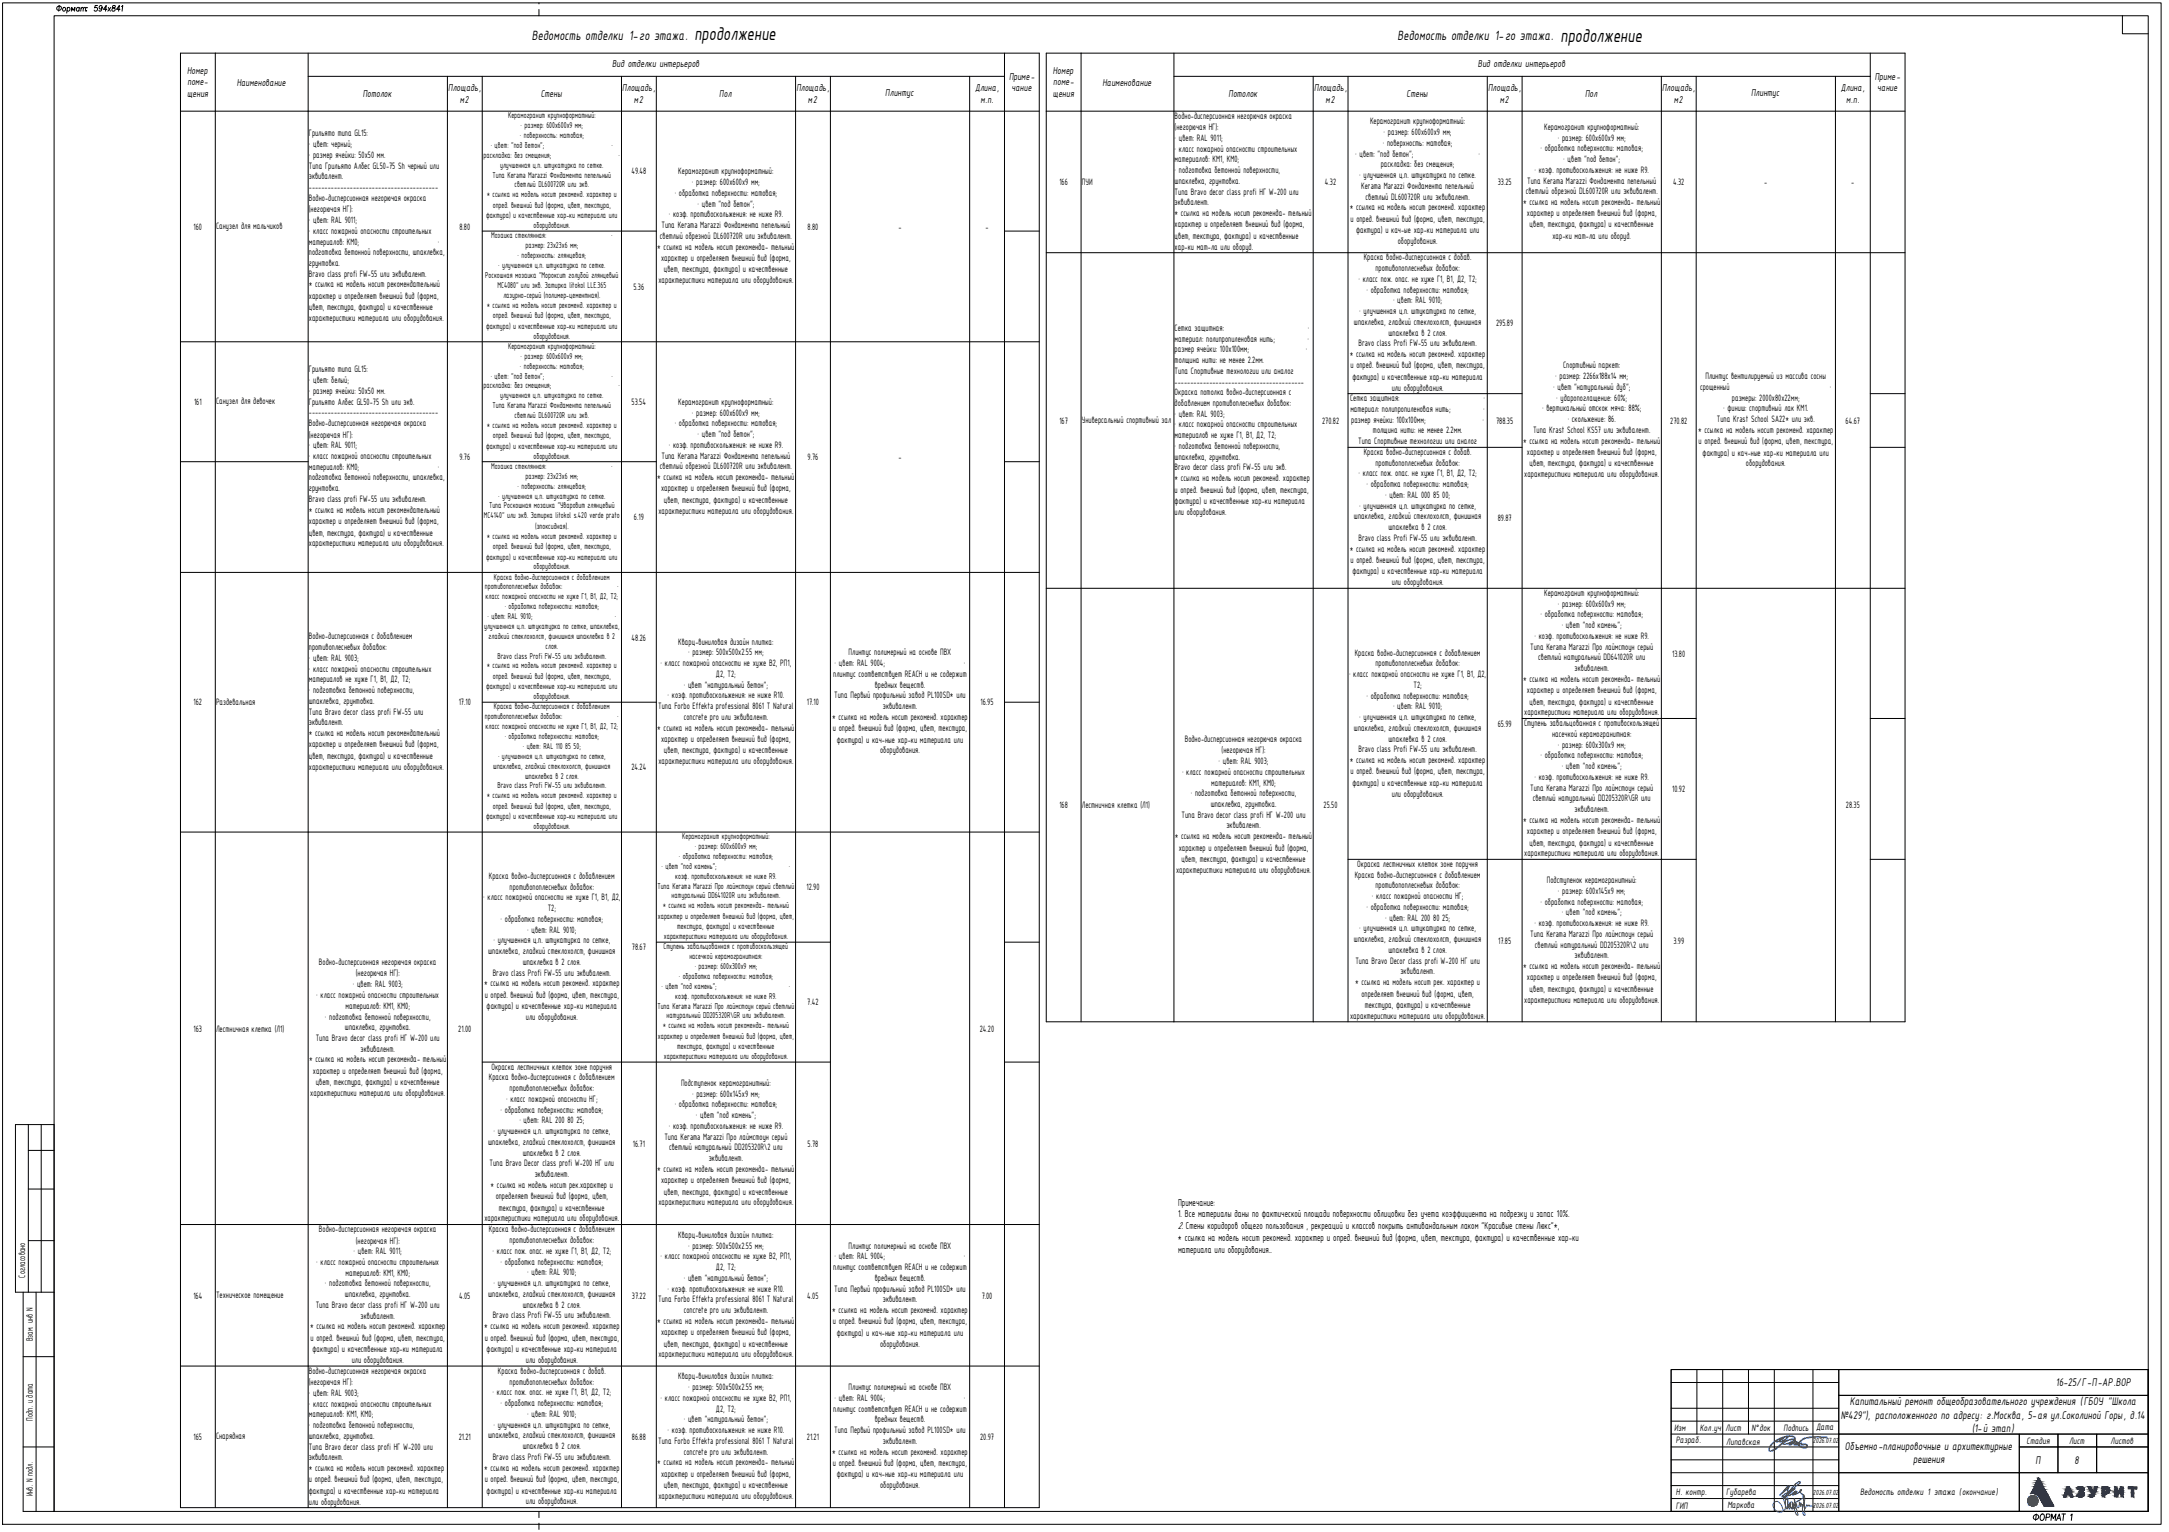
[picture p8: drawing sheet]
<svg xmlns="http://www.w3.org/2000/svg" width="841mm" height="594mm" viewBox="0 0 841 594" stroke-linecap="round" stroke-linejoin="round" font-family="sans-serif">
<defs><g id="words">
<g font-size="7.8">
<text x="269.2" y="15.4">продолжение</text>
<text x="605.1" y="16.2">продолжение</text>
</g>
<text font-size="5.7" x="787" y="590.9">ФОРМАТ 1</text>
<g font-size="5.6">
<text x="206.2" y="15.7">Ведомость отделки 1-го этажа.</text>
<text x="541.9" y="15.7">Ведомость отделки 1-го этажа.</text>
</g>
<g font-size="4.7">
<text x="797.2" y="537.4">16-25/Г-П-АР.ВОР</text>
<text x="717.3" y="544.8">Капитальный ремонт общеобразовательного учреждения (ГБОУ &quot;Школа</text>
<text x="713.8" y="550.1">№429&quot;), расположенного по адресу: г.Москва, 5-ая ул.Соколиной Горы, д.14</text>
<text x="764.6" y="555.4">(1-й этап)</text>
<text x="715.3" y="562.1">Объемно-планировочные и архитектурные</text>
<text x="741.8" y="567.2">решения</text>
<text x="789.3" y="567.6">П</text>
<text x="804.4" y="567.6">8</text>
</g>
<g font-size="4.2">
<text x="72.5" y="28.5">Номер</text>
<text x="237.3" y="26">Вид отделки интерьеров</text>
<text x="408.2" y="28.5">Номер</text>
<text x="573" y="26">Вид отделки интерьеров</text>
<text x="72.7" y="33">поме-</text>
<text x="91.8" y="33.2">Наименование</text>
<text x="173.8" y="35.4">Площадь,</text>
<text x="241.3" y="35.4">Площадь,</text>
<text x="308.8" y="35.4">Площадь,</text>
<text x="378.1" y="35.4">Длина,</text>
<text x="391.3" y="31">Приме-</text>
<text x="392.2" y="35.4">чание</text>
<text x="408.4" y="33">поме-</text>
<text x="427.5" y="33.2">Наименование</text>
<text x="509.5" y="35.4">Площадь,</text>
<text x="577" y="35.4">Площадь,</text>
<text x="644.5" y="35.4">Площадь,</text>
<text x="713.8" y="35.4">Длина,</text>
<text x="727" y="31">Приме-</text>
<text x="727.9" y="35.4">чание</text>
<text x="72.5" y="37.5">щения</text>
<text x="140.7" y="37.7">Потолок</text>
<text x="178.3" y="40">м2</text>
<text x="209.7" y="37.7">Стены</text>
<text x="245.8" y="40">м2</text>
<text x="278.9" y="37.7">Пол</text>
<text x="313.3" y="40">м2</text>
<text x="343.3" y="37.3">Плинтус</text>
<text x="380.1" y="40">м.п.</text>
<text x="408.2" y="37.5">щения</text>
<text x="476.4" y="37.7">Потолок</text>
<text x="514" y="40">м2</text>
<text x="545.4" y="37.7">Стены</text>
<text x="581.5" y="40">м2</text>
<text x="614.6" y="37.7">Пол</text>
<text x="649" y="40">м2</text>
<text x="679" y="37.3">Плинтус</text>
<text x="715.8" y="40">м.п.</text>
<text x="456.8" y="467.6">Примечание:</text>
<text x="456.8" y="472.1">1. Все материалы даны по фактической площади поверхности облицовки без учета коэффициента на подрезку и запас 10%.</text>
<text x="456.7" y="476.6">2. Стены коридоров общего пользования , рекреаций и классов покрыть антивандальным лаком &quot;Красивые стены Люкс&quot;*,</text>
<text x="456.8" y="481.3">* ссылка на модель носит рекоменд. характер и опред. внешний вид (форма, цвет, текстура, фактура) и качественные хар-ки</text>
<text x="456.8" y="485.8">материала или оборудования..</text>
</g>
<g font-size="3.9">
<text x="455.5" y="46.1">Водно-дисперсионная негорючая окраска</text>
<text x="119.8" y="52.9">Грильято типа GL15:</text>
<text x="455.5" y="50.5">(</text>
<text x="456.2" y="50.5">негорючая НГ):</text>
<text x="531.2" y="48.3">Керамогранит крупноформатный:</text>
<text x="536.5" y="52.4">• размер: 600х600х9 мм;</text>
<text x="598.7" y="50.3">Керамогранит крупноформатный:</text>
<text x="119.8" y="57.1">•</text>
<text x="121.4" y="57.1">цвет: черный;</text>
<text x="455.5" y="54.6">•</text>
<text x="455.5" y="58.8">•</text>
<text x="457.1" y="54.6">цвет: RAL 9011;</text>
<text x="457.1" y="58.8">класс пожарной опасности строительных</text>
<text x="536.2" y="56.6">• поверхность: матовая;</text>
<text x="597.3" y="58.7">• обработка поверхности: матовая;</text>
<text x="604" y="54.5">• размер: 600х600х9 мм;</text>
<text x="119.8" y="61.2">•</text>
<text x="119.8" y="65.4">Типа Грильято Албес GL50-75 Sh черный или</text>
<text x="121.4" y="61.2">размер ячейки: 50х50 мм.</text>
<text x="455.5" y="63">материалов: КМ1, КМ0;</text>
<text x="525.5" y="60.8">• цвет: &quot;под бетон&quot;;</text>
<text x="535.4" y="64.9">раскладка: без смещения;</text>
<text x="606.1" y="62.8">• цвет &quot;под бетон&quot;;</text>
<text x="119.8" y="69.6">эквивалент.</text>
<text x="244.8" y="67.6">49.48</text>
<text x="263" y="67.6">Керамогранит крупноформатный:</text>
<text x="268.3" y="71.8">• размер: 600х600х9 мм;</text>
<text x="410.8" y="71.8">166</text>
<text x="419.5" y="71.8">ПУИ</text>
<text x="455.5" y="67.1">•</text>
<text x="455.5" y="71.3">шпаклевка, грунтовка.</text>
<text x="457.1" y="67.1">подготовка бетонной поверхности,</text>
<text x="513.7" y="71.8">4.32</text>
<text x="527.1" y="69.1">• улучшенная ц.п. штукатурка по сетке.</text>
<text x="580.7" y="71.8">33.25</text>
<text x="592.2" y="71.2">Типа Kerama Marazzi Фондамента пепельный</text>
<text x="595" y="67">• коэф. противоскольжения: не ниже R9.</text>
<text x="648.7" y="71.8">4.32</text>
<text x="684.1" y="71.8">-</text>
<text x="717.8" y="71.8">-</text>
<text x="119.8" y="73.7">-----------------------------------------</text>
<text x="119.8" y="77.9">Водно-дисперсионная негорючая окраска</text>
<text x="261.6" y="75.9">• обработка поверхности: матовая;</text>
<text x="455.5" y="75.5">Типа Bravo decor class profi НГ W-200 или</text>
<text x="527.8" y="73.3">Kerama Marazzi Фондамента пепельный</text>
<text x="529.5" y="77.4">светлый DL600720R или эквивалент.</text>
<text x="591.6" y="75.3">светлый обрезной DL600720R или эквивалент.</text>
<text x="119.8" y="82.3">(</text>
<text x="120.5" y="82.3">негорючая НГ):</text>
<text x="270.4" y="80.1">• цвет &quot;под бетон&quot;;</text>
<text x="455.4" y="83.8">* ссылка на модель носит рекоменда- тельный</text>
<text x="455.5" y="79.6">эквивалент.</text>
<text x="523.4" y="81.6">* ссылка на модель носит рекоменд. характер</text>
<text x="590.6" y="79.5">* ссылка на модель носит рекоменда- тельный</text>
<text x="592" y="83.8">характер и определяет внешний вид (форма,</text>
<text x="75.1" y="89.1">160</text>
<text x="83.8" y="88.7">Санузел для мальчиков</text>
<text x="119.8" y="86.5">•</text>
<text x="121.4" y="86.5">цвет: RAL 9011;</text>
<text x="178.1" y="89.1">8.80</text>
<text x="256.5" y="88.4">Типа Kerama Marazzi Фондамента пепельный</text>
<text x="259.3" y="84.3">• коэф. противоскольжения: не ниже R9.</text>
<text x="313.1" y="89.1">8.80</text>
<text x="348.4" y="89.1">-</text>
<text x="382.1" y="89.1">-</text>
<text x="455.5" y="88.2">характер и определяет внешний вид (форма,</text>
<text x="523.6" y="86">и опред. внешний вид (форма, цвет, текстура,</text>
<text x="593.1" y="88.2">цвет, текстура, фактура) и качественные</text>
<text x="119.8" y="90.6">•</text>
<text x="119.8" y="94.8">материалов: КМ0;</text>
<text x="121.4" y="90.6">класс пожарной опасности строительных</text>
<text x="169.7" y="94.8">•</text>
<text x="255.9" y="92.6">светлый обрезной DL600720R или эквивалент.</text>
<text x="455.5" y="92.6">цвет, текстура, фактура) и качественные</text>
<text x="525.8" y="90.4">фактура) и кач-ые хар-ки материала или</text>
<text x="542" y="94.6">оборудования.</text>
<text x="602" y="92.5">хар-ки мат-ла или оборуд.</text>
<text x="119.8" y="99">подготовка бетонной поверхности, шпаклевка,</text>
<text x="254.9" y="96.8">* ссылка на модель носит рекоменда- тельный</text>
<text x="256.3" y="101.1">характер и определяет внешний вид (форма,</text>
<text x="455.5" y="96.8">хар-ки мат-ла или оборуд.</text>
<text x="528.8" y="101">Краска водно-дисперсионная с добав.</text>
<text x="119.8" y="103.2">грунтовка.</text>
<text x="119.8" y="107.3">Bravo class profi FW-55 или эквивалент.</text>
<text x="257.4" y="105.5">цвет, текстура, фактура) и качественные</text>
<text x="533.3" y="105.1">противопоплесневых добавок:</text>
<text x="119.7" y="111.5">* ссылка на модель носит рекомендательный</text>
<text x="245.6" y="112.3">5.36</text>
<text x="255.3" y="109.8">характеристики материала или оборудования.</text>
<text x="526.7" y="109.3">• класс пож. опас. не хуже Г1, В1, Д2, Т2;</text>
<text x="529.8" y="113.4">• обработка поверхности: матовая;</text>
<text x="119.8" y="115.9">характер и определяет внешний вид (форма,</text>
<text x="540.2" y="117.6">• цвет: RAL 9010;</text>
<text x="119.8" y="120.3">цвет, текстура, фактура) и качественные</text>
<text x="119.8" y="124.5">характеристики материала или оборудования.</text>
<text x="525" y="126">шпаклевка, гладкий стеклохолст, финишная</text>
<text x="527" y="121.8">• улучшенная ц.п. штукатурка по сетке,</text>
<text x="455.5" y="128.3">Сетка защитная:</text>
<text x="507.2" y="128.3">•</text>
<text x="538.4" y="130.1">шпаклевка в 2 слоя.</text>
<text x="580.1" y="126.6">295.89</text>
<text x="455.5" y="132.4">материал: полипропиленовая нить;</text>
<text x="455.5" y="136.6">размер ячейки: 100х100мм;</text>
<text x="506.4" y="136.6">•</text>
<text x="526.8" y="134.3">Bravo class Profi FW-55 или эквивалент.</text>
<text x="455.5" y="140.8">толщина нити: не менее 2.2мм.</text>
<text x="523.4" y="138.4">* ссылка на модель носит рекоменд. характер</text>
<text x="523.6" y="142.9">и опред. внешний вид (форма, цвет, текстура,</text>
<text x="606.1" y="142.8">Спортивный паркет:</text>
<text x="119.8" y="144.4">Грильято типа GL15:</text>
<text x="119.8" y="148.6">•</text>
<text x="121.4" y="148.6">цвет: белый;</text>
<text x="455.5" y="144.9">Типа Спортивные технологии или аналог</text>
<text x="455.5" y="149.1">-----------------------------------------</text>
<text x="524.4" y="147.3">фактура) и качественные хар-ки материала</text>
<text x="603.1" y="147">• размер: 2266х188х14 мм;</text>
<text x="661.3" y="147">Плинтус вентилируемый из массива сосны</text>
<text x="119.8" y="152.8">•</text>
<text x="121.4" y="152.8">размер ячейки: 50х50 мм.</text>
<text x="455.5" y="153.3">Окраска потолка водно-дисперсионная с</text>
<text x="523.5" y="155.6">Сетка защитная:</text>
<text x="539.6" y="151.5">или оборудования.</text>
<text x="602.2" y="151.2">• цвет &quot;натуральный дуб&quot;;</text>
<text x="603.4" y="155.4">• ударопоглащение: 60%;</text>
<text x="659.2" y="151.2">срощенный</text>
<text x="671.6" y="155.4">размеры: 2000х80х22мм;</text>
<text x="709.6" y="151.2">•</text>
<text x="75.2" y="157">161</text>
<text x="83.8" y="156.7">Санузел для девочек</text>
<text x="119.8" y="156.9">Грильято Албес GL50-75 Sh или экв.</text>
<text x="119.8" y="161.1">-----------------------------------------</text>
<text x="244.9" y="157">53.54</text>
<text x="263" y="157">Керамогранит крупноформатный:</text>
<text x="268.3" y="161.2">• размер: 600х600х9 мм;</text>
<text x="455.5" y="157.4">добавлением противоплесневых добавок:</text>
<text x="455.5" y="161.6">•</text>
<text x="457.1" y="161.6">цвет: RAL 9003;</text>
<text x="523.6" y="159.8">материал: полипропиленовая нить;</text>
<text x="575.1" y="159.8">•</text>
<text x="597.9" y="159.5">• вертикальный отскок мяча: 88%;</text>
<text x="668.2" y="159.5">• финиш: спортивный лак КМ1.</text>
<text x="119.8" y="165.2">Водно-дисперсионная негорючая окраска</text>
<text x="261.6" y="165.4">• обработка поверхности: матовая;</text>
<text x="410.8" y="164.3">167</text>
<text x="419.5" y="163.9">Универсальный спортивный зал</text>
<text x="455.5" y="165.8">•</text>
<text x="457.1" y="165.8">класс пожарной опасности строительных</text>
<text x="512.6" y="164.3">270.82</text>
<text x="523.9" y="163.9">размер ячейки: 100х100мм;</text>
<text x="580.1" y="164.3">788.35</text>
<text x="594.4" y="167.8">Типа Krast School KS57 или эквивалент.</text>
<text x="607.9" y="163.7">• скольжение: 86.</text>
<text x="647.6" y="164.3">270.82</text>
<text x="658.4" y="167.8">* ссылка на модель носит рекоменд. характер</text>
<text x="665.7" y="163.7">Типа Krast School SA22* или экв.</text>
<text x="715.6" y="164.3">64.67</text>
<text x="119.8" y="169.7">(</text>
<text x="119.8" y="173.8">•</text>
<text x="120.5" y="169.7">негорючая НГ):</text>
<text x="121.4" y="173.8">цвет: RAL 9011;</text>
<text x="259.3" y="173.7">• коэф. противоскольжения: не ниже R9.</text>
<text x="270.4" y="169.5">• цвет &quot;под бетон&quot;;</text>
<text x="455.5" y="169.9">материалов не хуже Г1, В1, Д2, Т2;</text>
<text x="526.6" y="172.3">Типа Спортивные технологии или аналог</text>
<text x="532.4" y="168.1">толщина нити: не менее 2.2мм.</text>
<text x="590.6" y="172">* ссылка на модель носит рекоменда- тельный</text>
<text x="658.6" y="172.3">и опред. внешний вид (форма, цвет, текстура,</text>
<text x="119.8" y="178">•</text>
<text x="121.4" y="178">класс пожарной опасности строительных</text>
<text x="178.1" y="178.5">9.76</text>
<text x="256.5" y="177.9">Типа Kerama Marazzi Фондамента пепельный</text>
<text x="313.1" y="178.5">9.76</text>
<text x="348.4" y="178.5">-</text>
<text x="455.5" y="174.1">•</text>
<text x="455.5" y="178.3">шпаклевка, грунтовка.</text>
<text x="457.1" y="174.1">подготовка бетонной поверхности,</text>
<text x="528.8" y="176.4">Краска водно-дисперсионная с добав.</text>
<text x="592" y="176.4">характер и определяет внешний вид (форма,</text>
<text x="660.2" y="176.7">фактура) и кач-ные хар-ки материала или</text>
<text x="119.8" y="182.2">материалов: КМ0;</text>
<text x="169.7" y="182.2">•</text>
<text x="255.9" y="182">светлый обрезной DL600720R или эквивалент.</text>
<text x="455.5" y="182.4">Bravo decor class profi FW-55 или экв.</text>
<text x="526.7" y="184.8">• класс пож. опас. не хуже Г1, В1, Д2, Т2;</text>
<text x="533.3" y="180.6">противопоплесневых добавок:</text>
<text x="591" y="185">характеристики материала или оборудования.</text>
<text x="593.1" y="180.9">цвет, текстура, фактура) и качественные</text>
<text x="677" y="180.9">оборудования.</text>
<text x="119.8" y="186.3">подготовка бетонной поверхности, шпаклевка,</text>
<text x="119.8" y="190.5">грунтовка.</text>
<text x="254.9" y="186.2">* ссылка на модель носит рекоменда- тельный</text>
<text x="256.3" y="190.5">характер и определяет внешний вид (форма,</text>
<text x="455.4" y="186.6">* ссылка на модель носит рекоменд. характер</text>
<text x="455.5" y="191">и опред. внешний вид (форма, цвет, текстура,</text>
<text x="529.8" y="188.9">• обработка поверхности: матовая;</text>
<text x="119.8" y="194.7">Bravo class profi FW-55 или эквивалент.</text>
<text x="257.4" y="194.9">цвет, текстура, фактура) и качественные</text>
<text x="455.5" y="195.4">фактура) и качественные хар-ки материала</text>
<text x="527" y="197.2">• улучшенная ц.п. штукатурка по сетке,</text>
<text x="537.1" y="193.1">• цвет: RAL 000 85 00;</text>
<text x="119.7" y="198.8">* ссылка на модель носит рекомендательный</text>
<text x="119.8" y="203.3">характер и определяет внешний вид (форма,</text>
<text x="245.8" y="201.8">6.19</text>
<text x="255.3" y="199.2">характеристики материала или оборудования.</text>
<text x="455.5" y="199.6">или оборудования.</text>
<text x="525" y="201.4">шпаклевка, гладкий стеклохолст, финишная</text>
<text x="580.7" y="202">89.87</text>
<text x="119.8" y="207.7">цвет, текстура, фактура) и качественные</text>
<text x="526.8" y="209.8">Bravo class Profi FW-55 или эквивалент.</text>
<text x="538.4" y="205.6">шпаклевка в 2 слоя.</text>
<text x="119.8" y="211.8">характеристики материала или оборудования.</text>
<text x="523.4" y="213.9">* ссылка на модель носит рекоменд. характер</text>
<text x="523.6" y="218.3">и опред. внешний вид (форма, цвет, текстура,</text>
<text x="524.4" y="222.8">фактура) и качественные хар-ки материала</text>
<text x="539.6" y="226.9">или оборудования.</text>
<text x="598.7" y="231.1">Керамогранит крупноформатный:</text>
<text x="597.3" y="239.4">• обработка поверхности: матовая;</text>
<text x="604" y="235.2">• размер: 600х600х9 мм;</text>
<text x="605.5" y="243.6">• цвет &quot;под камень&quot;;</text>
<text x="119.8" y="247.9">Водно-дисперсионная с добавлением</text>
<text x="244.9" y="248.4">48.26</text>
<text x="263" y="250">Кварц-виниловая дизайн плитка:</text>
<text x="593.3" y="251.9">Типа Kerama Marazzi Про лаймстоун серый</text>
<text x="595" y="247.7">• коэф. противоскольжения: не ниже R9.</text>
<text x="119.8" y="252.1">противоплесневых добавок:</text>
<text x="119.8" y="256.3">•</text>
<text x="121.4" y="256.3">цвет: RAL 9003;</text>
<text x="266.8" y="254.2">• размер: 500х500х2.55 мм;</text>
<text x="329" y="254.2">Плинтус полимерный на основе ПВХ</text>
<text x="525.3" y="254.2">Краска водно-дисперсионная с добавлением</text>
<text x="596.4" y="256.1">светлый натуральный DD641020R или</text>
<text x="648.4" y="254.6">13.80</text>
<text x="119.8" y="260.4">•</text>
<text x="121.4" y="260.4">класс пожарной опасности строительных</text>
<text x="256.1" y="258.4">• класс пожарной опасности не хуже В2, РП1,</text>
<text x="277.6" y="262.5">Д2, Т2;</text>
<text x="323.1" y="262.5">плинтус соответствует REACH и не содержит</text>
<text x="323.6" y="258.4">• цвет: RAL 9004;</text>
<text x="373.7" y="258.4">•</text>
<text x="523.1" y="262.6">•</text>
<text x="524.7" y="262.6">класс пожарной опасности не хуже Г1, В1, Д2,</text>
<text x="533.3" y="258.4">противопоплесневых добавок:</text>
<text x="610.5" y="260.2">эквивалент.</text>
<text x="119.8" y="264.6">материалов не хуже Г1, В1, Д2, Т2;</text>
<text x="119.8" y="268.8">•</text>
<text x="121.4" y="268.8">подготовка бетонной поверхности,</text>
<text x="265.1" y="266.7">• цвет &quot;натуральный бетон&quot;;</text>
<text x="339.2" y="266.7">вредных веществ.</text>
<text x="548.1" y="266.7">Т2;</text>
<text x="590.6" y="264.4">* ссылка на модель носит рекоменда- тельный</text>
<text x="592" y="268.8">характер и определяет внешний вид (форма,</text>
<text x="75.1" y="273.6">162</text>
<text x="83.8" y="273.6">Раздевальная</text>
<text x="119.8" y="272.9">шпаклевка, грунтовка.</text>
<text x="177.9" y="273.6">17.10</text>
<text x="255.2" y="275">Типа Forbo Effekta professional 8061 T Natural</text>
<text x="258.9" y="270.9">• коэф. противоскольжения: не ниже R10.</text>
<text x="312.9" y="273.6">17.10</text>
<text x="323.5" y="270.9">Типа Первый профильный завод PL100SD* или</text>
<text x="342.3" y="275">эквивалент.</text>
<text x="380.2" y="273.6">16.95</text>
<text x="529.8" y="270.9">• обработка поверхности: матовая;</text>
<text x="540.2" y="275.1">• цвет: RAL 9010;</text>
<text x="593.1" y="273.2">цвет, текстура, фактура) и качественные</text>
<text x="119.8" y="277.1">Типа Bravo decor class profi FW-55 или</text>
<text x="119.8" y="281.3">эквивалент.</text>
<text x="265.1" y="279.2">concrete pro или эквивалент.</text>
<text x="322.7" y="279.2">* ссылка на модель носит рекоменд. характер</text>
<text x="527" y="279.2">• улучшенная ц.п. штукатурка по сетке,</text>
<text x="580.7" y="281.9">65.99</text>
<text x="590.9" y="281.6">Ступень завальцованная с противоскользящей</text>
<text x="591" y="277.4">характеристики материала или оборудования.</text>
<text x="119.7" y="285.4">* ссылка на модель носит рекомендательный</text>
<text x="254.9" y="283.4">* ссылка на модель носит рекоменда- тельный</text>
<text x="256.3" y="287.8">характер и определяет внешний вид (форма,</text>
<text x="322.9" y="283.6">и опред. внешний вид (форма, цвет, текстура,</text>
<text x="459.4" y="287.7">Водно-дисперсионная негорючая окраска</text>
<text x="525" y="283.4">шпаклевка, гладкий стеклохолст, финишная</text>
<text x="538.4" y="287.6">шпаклевка в 2 слоя.</text>
<text x="601.8" y="285.7">насечкой керамогранитная:</text>
<text x="119.8" y="289.8">характер и определяет внешний вид (форма,</text>
<text x="257.4" y="292.2">цвет, текстура, фактура) и качественные</text>
<text x="324.5" y="288">фактура) и кач-ные хар-ки материала или</text>
<text x="341.3" y="292.2">оборудования.</text>
<text x="473.6" y="292.1">(негорючая НГ):</text>
<text x="526.8" y="291.7">Bravo class Profi FW-55 или эквивалент.</text>
<text x="604" y="289.9">• размер: 600х300х9 мм;</text>
<text x="119.8" y="294.3">цвет, текстура, фактура) и качественные</text>
<text x="119.8" y="298.4">характеристики материала или оборудования.</text>
<text x="244.8" y="298.7">24.24</text>
<text x="255.3" y="296.3">характеристики материала или оборудования.</text>
<text x="472.5" y="296.3">• цвет: RAL 9003;</text>
<text x="523.4" y="295.9">* ссылка на модель носит рекоменд. характер</text>
<text x="597.3" y="294">• обработка поверхности: матовая;</text>
<text x="605.5" y="298.2">• цвет &quot;под камень&quot;;</text>
<text x="458.3" y="300.4">• класс пожарной опасности строительных</text>
<text x="469.7" y="304.6">материалов: КМ1, КМ0;</text>
<text x="523.6" y="300.3">и опред. внешний вид (форма, цвет, текстура,</text>
<text x="524.4" y="304.7">фактура) и качественные хар-ки материала</text>
<text x="595" y="302.4">• коэф. противоскольжения: не ниже R9.</text>
<text x="461.7" y="308.8">• подготовка бетонной поверхности,</text>
<text x="539.6" y="308.9">или оборудования.</text>
<text x="593.3" y="306.5">Типа Kerama Marazzi Про лаймстоун серый</text>
<text x="594.3" y="310.7">светлый натуральный DD205320R\GR или</text>
<text x="648.4" y="307.2">10.92</text>
<text x="410.8" y="313.4">168</text>
<text x="419.5" y="313.4">Лестничная клетка (Л1)</text>
<text x="458.1" y="317.1">Типа Bravo decor class profi НГ W-200 или</text>
<text x="469.5" y="312.9">шпаклевка, грунтовка.</text>
<text x="513.2" y="313.4">25.50</text>
<text x="610.5" y="314.9">эквивалент.</text>
<text x="715.7" y="313.4">28.35</text>
<text x="475.5" y="321.3">эквивалент.</text>
<text x="590.6" y="319.1">* ссылка на модель носит рекоменда- тельный</text>
<text x="592" y="323.5">характер и определяет внешний вид (форма,</text>
<text x="455.6" y="325.4">* ссылка на модель носит рекоменда- тельный</text>
<text x="457" y="329.8">характер и определяет внешний вид (форма,</text>
<text x="593.1" y="327.9">цвет, текстура, фактура) и качественные</text>
<text x="458.1" y="334.3">цвет, текстура, фактура) и качественные</text>
<text x="591" y="332.1">характеристики материала или оборудования.</text>
<text x="189.6" y="340.8">Краска водно-дисперсионная с добавлением</text>
<text x="456" y="338.4">характеристики материала или оборудования.</text>
<text x="525.3" y="340.4">Краска водно-дисперсионная с добавлением</text>
<text x="526.3" y="336.2">Окраска лестничных клеток зоне поручня</text>
<text x="197.6" y="345">противопоплесневых добавок:</text>
<text x="312.7" y="345.2">12.90</text>
<text x="533.3" y="344.5">противопоплесневых добавок:</text>
<text x="599.8" y="342.4">Подступенок керамогранитный:</text>
<text x="604.1" y="346.6">• размер: 600х145х9 мм;</text>
<text x="187.4" y="349.1">•</text>
<text x="189" y="349.1">класс пожарной опасности не хуже Г1, В1, Д2,</text>
<text x="212.4" y="353.3">Т2;</text>
<text x="529.8" y="352.9">• обработка поверхности: матовая;</text>
<text x="531.9" y="348.7">• класс пожарной опасности НГ;</text>
<text x="597.3" y="350.8">• обработка поверхности: матовая;</text>
<text x="194.1" y="357.5">• обработка поверхности: матовая;</text>
<text x="537.1" y="357">• цвет: RAL 200 80 25;</text>
<text x="595" y="359.1">• коэф. противоскольжения: не ниже R9.</text>
<text x="605.5" y="355">• цвет &quot;под камень&quot;;</text>
<text x="191.3" y="365.8">• улучшенная ц.п. штукатурка по сетке,</text>
<text x="204.4" y="361.6">• цвет: RAL 9010;</text>
<text x="525" y="365.4">шпаклевка, гладкий стеклохолст, финишная</text>
<text x="527" y="361.2">• улучшенная ц.п. штукатурка по сетке,</text>
<text x="580.9" y="366">17.85</text>
<text x="593.3" y="363.3">Типа Kerama Marazzi Про лаймстоун серый</text>
<text x="648.8" y="366">3.99</text>
<text x="189.3" y="370">шпаклевка, гладкий стеклохолст, финишная</text>
<text x="245" y="368.5">78.67</text>
<text x="538.4" y="369.5">шпаклевка в 2 слоя.</text>
<text x="595.1" y="367.4">светлый натуральный DD205320R\2 или</text>
<text x="610.5" y="371.6">эквивалент.</text>
<text x="123.7" y="374.2">Водно-дисперсионная негорючая окраска</text>
<text x="202.7" y="374.1">шпаклевка в 2 слоя.</text>
<text x="525.5" y="373.7">Типа Bravo Decor class profi W-200 НГ или</text>
<text x="543" y="377.9">эквивалент.</text>
<text x="590.6" y="375.8">* ссылка на модель носит рекоменда- тельный</text>
<text x="136.8" y="382.8">• цвет: RAL 9003;</text>
<text x="137.9" y="378.7">(негорючая НГ):</text>
<text x="187.7" y="382.5">* ссылка на модель носит рекоменд. характер</text>
<text x="191.1" y="378.3">Bravo class Profi FW-55 или эквивалент.</text>
<text x="525.4" y="382">* ссылка на модель носит рек. характер и</text>
<text x="592" y="380.2">характер и определяет внешний вид (форма,</text>
<text x="122.6" y="387">• класс пожарной опасности строительных</text>
<text x="187.9" y="386.9">и опред. внешний вид (форма, цвет, текстура,</text>
<text x="313" y="389.8">7.42</text>
<text x="527.9" y="386.5">определяет внешний вид (форма, цвет,</text>
<text x="591" y="388.8">характеристики материала или оборудования.</text>
<text x="593.1" y="384.6">цвет, текстура, фактура) и качественные</text>
<text x="126" y="395.3">• подготовка бетонной поверхности,</text>
<text x="134" y="391.2">материалов: КМ1, КМ0;</text>
<text x="188.7" y="391.3">фактура) и качественные хар-ки материала</text>
<text x="203.9" y="395.5">или оборудования.</text>
<text x="523.5" y="395">характеристики материала или оборудования.</text>
<text x="529.2" y="390.9">текстура, фактура) и качественные</text>
<text x="75.1" y="400">163</text>
<text x="83.8" y="400">Лестничная клетка (Л1)</text>
<text x="133.8" y="399.5">шпаклевка, грунтовка.</text>
<text x="177.7" y="400">21.00</text>
<text x="379.9" y="400">24.20</text>
<text x="122.4" y="403.7">Типа Bravo decor class profi НГ W-200 или</text>
<text x="139.8" y="407.8">эквивалент.</text>
<text x="119.9" y="412">* ссылка на модель носит рекоменда- тельный</text>
<text x="121.3" y="416.4">характер и определяет внешний вид (форма,</text>
<text x="189.6" y="419">Краска водно-дисперсионная с добавлением</text>
<text x="190.6" y="414.8">Окраска лестничных клеток зоне поручня</text>
<text x="120.3" y="425">характеристики материала или оборудования.</text>
<text x="122.4" y="420.8">цвет, текстура, фактура) и качественные</text>
<text x="197.6" y="423.1">противопоплесневых добавок:</text>
<text x="264.1" y="421.1">Подступенок керамогранитный:</text>
<text x="268.4" y="425.2">• размер: 600х145х9 мм;</text>
<text x="194.1" y="431.5">• обработка поверхности: матовая;</text>
<text x="196.2" y="427.3">• класс пожарной опасности НГ;</text>
<text x="261.6" y="429.4">• обработка поверхности: матовая;</text>
<text x="201.4" y="435.6">• цвет: RAL 200 80 25;</text>
<text x="259.3" y="437.7">• коэф. противоскольжения: не ниже R9.</text>
<text x="269.8" y="433.5">• цвет &quot;под камень&quot;;</text>
<text x="189.3" y="444">шпаклевка, гладкий стеклохолст, финишная</text>
<text x="191.3" y="439.8">• улучшенная ц.п. штукатурка по сетке,</text>
<text x="257.6" y="441.9">Типа Kerama Marazzi Про лаймстоун серый</text>
<text x="202.7" y="448.1">шпаклевка в 2 слоя.</text>
<text x="245.4" y="444.6">16.71</text>
<text x="259.4" y="446.1">светлый натуральный DD205320R\2 или</text>
<text x="313.1" y="444.6">5.78</text>
<text x="189.8" y="452.3">Типа Bravo Decor class profi W-200 НГ или</text>
<text x="254.9" y="454.4">* ссылка на модель носит рекоменда- тельный</text>
<text x="274.8" y="450.2">эквивалент.</text>
<text x="190.2" y="460.6">* ссылка на модель носит рек.характер и</text>
<text x="207.3" y="456.5">эквивалент.</text>
<text x="256.3" y="458.8">характер и определяет внешний вид (форма,</text>
<text x="192.2" y="465.1">определяет внешний вид (форма, цвет,</text>
<text x="255.3" y="467.4">характеристики материала или оборудования.</text>
<text x="257.4" y="463.2">цвет, текстура, фактура) и качественные</text>
<text x="187.8" y="473.6">характеристики материала или оборудования.</text>
<text x="193.5" y="469.5">текстура, фактура) и качественные</text>
<text x="123.7" y="477.8">Водно-дисперсионная негорючая окраска</text>
<text x="189.6" y="477.9">Краска водно-дисперсионная с добавлением</text>
<text x="263" y="480">Кварц-виниловая дизайн плитка:</text>
<text x="137.9" y="482.2">(негорючая НГ):</text>
<text x="197.6" y="482.1">противопоплесневых добавок:</text>
<text x="266.8" y="484.2">• размер: 500х500х2.55 мм;</text>
<text x="329" y="484.2">Плинтус полимерный на основе ПВХ</text>
<text x="122.6" y="490.6">• класс пожарной опасности строительных</text>
<text x="137.1" y="486.4">• цвет: RAL 9011;</text>
<text x="191" y="486.3">• класс пож. опас. не хуже Г1, В1, Д2, Т2;</text>
<text x="194.1" y="490.4">• обработка поверхности: матовая;</text>
<text x="256.1" y="488.3">• класс пожарной опасности не хуже В2, РП1,</text>
<text x="323.6" y="488.3">• цвет: RAL 9004;</text>
<text x="373.7" y="488.3">•</text>
<text x="9.7" y="495.4" transform="rotate(-90 9.7 495.4)">Согласовано</text>
<text x="134" y="494.7">материалов: КМ1, КМ0;</text>
<text x="204.4" y="494.6">• цвет: RAL 9010;</text>
<text x="265.1" y="496.7">• цвет &quot;натуральный бетон&quot;;</text>
<text x="277.6" y="492.5">Д2, Т2;</text>
<text x="323.1" y="492.5">плинтус соответствует REACH и не содержит</text>
<text x="339.2" y="496.7">вредных веществ.</text>
<text x="75" y="503.5">164</text>
<text x="83.8" y="503.4">Техническое помещение</text>
<text x="126" y="498.9">• подготовка бетонной поверхности,</text>
<text x="133.8" y="503">шпаклевка, грунтовка.</text>
<text x="178" y="503.5">4.05</text>
<text x="189.3" y="502.9">шпаклевка, гладкий стеклохолст, финишная</text>
<text x="191.3" y="498.7">• улучшенная ц.п. штукатурка по сетке,</text>
<text x="245" y="503.5">37.22</text>
<text x="258.9" y="500.8">• коэф. противоскольжения: не ниже R10.</text>
<text x="313" y="503.5">4.05</text>
<text x="323.5" y="500.8">Типа Первый профильный завод PL100SD* или</text>
<text x="380.6" y="503.5">7.00</text>
<text x="122.4" y="507.2">Типа Bravo decor class profi НГ W-200 или</text>
<text x="202.7" y="507.1">шпаклевка в 2 слоя.</text>
<text x="255.2" y="505">Типа Forbo Effekta professional 8061 T Natural</text>
<text x="265.1" y="509.2">concrete pro или эквивалент.</text>
<text x="322.7" y="509.2">* ссылка на модель носит рекоменд. характер</text>
<text x="342.3" y="505">эквивалент.</text>
<text x="120.2" y="515.5">* ссылка на модель носит рекоменд. характер</text>
<text x="139.8" y="511.4">эквивалент.</text>
<text x="187.7" y="515.4">* ссылка на модель носит рекоменд. характер</text>
<text x="191.1" y="511.3">Bravo class Profi FW-55 или эквивалент.</text>
<text x="254.9" y="513.3">* ссылка на модель носит рекоменда- тельный</text>
<text x="322.9" y="513.6">и опред. внешний вид (форма, цвет, текстура,</text>
<text x="12.7" y="520.1" transform="rotate(-90 12.7 520.1)">Взам. инв N</text>
<text x="120.4" y="520">и опред. внешний вид (форма, цвет, текстура,</text>
<text x="187.9" y="519.8">и опред. внешний вид (форма, цвет, текстура,</text>
<text x="256.3" y="517.8">характер и определяет внешний вид (форма,</text>
<text x="324.5" y="518">фактура) и кач-ные хар-ки материала или</text>
<text x="121.2" y="524.4">фактура) и качественные хар-ки материала</text>
<text x="188.7" y="524.2">фактура) и качественные хар-ки материала</text>
<text x="255.3" y="526.3">характеристики материала или оборудования.</text>
<text x="257.4" y="522.2">цвет, текстура, фактура) и качественные</text>
<text x="341.3" y="522.2">оборудования.</text>
<text x="119.8" y="532.7">Водно-дисперсионная негорючая окраска</text>
<text x="136.4" y="528.5">или оборудования.</text>
<text x="193.1" y="532.8">Краска водно-дисперсионная с добав.</text>
<text x="203.9" y="528.4">или оборудования.</text>
<text x="119.8" y="537.1">(</text>
<text x="120.5" y="537.1">негорючая НГ):</text>
<text x="197.6" y="537">противопоплесневых добавок:</text>
<text x="263" y="534.9">Кварц-виниловая дизайн плитка:</text>
<text x="266.8" y="539.1">• размер: 500х500х2.55 мм;</text>
<text x="329" y="539.1">Плинтус полимерный на основе ПВХ</text>
<text x="119.8" y="541.3">•</text>
<text x="119.8" y="545.4">•</text>
<text x="121.4" y="541.3">цвет: RAL 9003;</text>
<text x="121.4" y="545.4">класс пожарной опасности строительных</text>
<text x="191" y="541.1">• класс пож. опас. не хуже Г1, В1, Д2, Т2;</text>
<text x="194.1" y="545.3">• обработка поверхности: матовая;</text>
<text x="256.1" y="543.2">• класс пожарной опасности не хуже В2, РП1,</text>
<text x="323.6" y="543.2">• цвет: RAL 9004;</text>
<text x="373.7" y="543.2">•</text>
<text x="12.7" y="550.9" transform="rotate(-90 12.7 550.9)">Подп. и дата</text>
<text x="119.8" y="549.6">материалов: КМ1, КМ0;</text>
<text x="204.4" y="549.5">• цвет: RAL 9010;</text>
<text x="265.1" y="551.6">• цвет &quot;натуральный бетон&quot;;</text>
<text x="277.6" y="547.4">Д2, Т2;</text>
<text x="323.1" y="547.4">плинтус соответствует REACH и не содержит</text>
<text x="339.2" y="551.6">вредных веществ.</text>
<text x="119.8" y="553.8">•</text>
<text x="119.8" y="557.9">шпаклевка, грунтовка.</text>
<text x="121.4" y="553.8">подготовка бетонной поверхности,</text>
<text x="189.3" y="557.8">шпаклевка, гладкий стеклохолст, финишная</text>
<text x="191.3" y="553.6">• улучшенная ц.п. штукатурка по сетке,</text>
<text x="258.9" y="555.7">• коэф. противоскольжения: не ниже R10.</text>
<text x="323.5" y="555.7">Типа Первый профильный завод PL100SD* или</text>
<text x="649.1" y="554.8">Изм</text>
<text x="659.1" y="554.8">Кол.уч</text>
<text x="669.1" y="554.8">Лист</text>
<text x="679.1" y="554.8">N°док</text>
<text x="691.6" y="554.8">Подпись</text>
<text x="704.2" y="554.7">Дата</text>
<text x="75.1" y="558.4">165</text>
<text x="83.8" y="558.1">Снарядная</text>
<text x="119.8" y="562.1">Типа Bravo decor class profi НГ W-200 или</text>
<text x="177.9" y="558.4">21.21</text>
<text x="202.7" y="562">шпаклевка в 2 слоя.</text>
<text x="245" y="558.4">86.88</text>
<text x="255.2" y="559.9">Типа Forbo Effekta professional 8061 T Natural</text>
<text x="312.9" y="558.4">21.21</text>
<text x="342.3" y="559.9">эквивалент.</text>
<text x="380" y="558.4">20.97</text>
<text x="649.8" y="559.5">Разраб.</text>
<text x="669.4" y="560.1">Липавская</text>
<text x="785.8" y="559.9">Стадия</text>
<text x="802.3" y="559.9">Лист</text>
<text x="818.4" y="559.9">Листов</text>
<text x="119.8" y="566.3">эквивалент.</text>
<text x="191.1" y="566.2">Bravo class Profi FW-55 или эквивалент.</text>
<text x="254.9" y="568.2">* ссылка на модель носит рекоменда- тельный</text>
<text x="265.1" y="564.1">concrete pro или эквивалент.</text>
<text x="322.7" y="564.1">* ссылка на модель носит рекоменд. характер</text>
<text x="322.9" y="568.5">и опред. внешний вид (форма, цвет, текстура,</text>
<text x="119.7" y="570.4">* ссылка на модель носит рекоменд. характер</text>
<text x="119.8" y="574.9">и опред. внешний вид (форма, цвет, текстура,</text>
<text x="187.7" y="570.3">* ссылка на модель носит рекоменд. характер</text>
<text x="187.9" y="574.7">и опред. внешний вид (форма, цвет, текстура,</text>
<text x="256.3" y="572.7">характер и определяет внешний вид (форма,</text>
<text x="324.5" y="572.9">фактура) и кач-ные хар-ки материала или</text>
<text x="12.7" y="580.2" transform="rotate(-90 12.7 580.2)">Инв. N подл.</text>
<text x="119.8" y="579.3">фактура) и качественные хар-ки материала</text>
<text x="188.7" y="579.2">фактура) и качественные хар-ки материала</text>
<text x="255.3" y="581.2">характеристики материала или оборудования.</text>
<text x="257.4" y="577.1">цвет, текстура, фактура) и качественные</text>
<text x="341.3" y="577.1">оборудования.</text>
<text x="649.8" y="579.7">Н. контр.</text>
<text x="669.4" y="579.8">Губарева</text>
<text x="721.3" y="579.9">Ведомость отделки 1 этажа (окончание)</text>
<text x="119.8" y="583.4">или оборудования.</text>
<text x="203.9" y="583.3">или оборудования.</text>
<text x="649.8" y="585.3">ГИП</text>
<text x="669.8" y="584.7">Маркова</text>
</g>
<g font-size="3.6">
<text x="197" y="45.9">Керамогранит крупноформатный:</text>
<text x="201.6" y="53.5">• поверхность: матовая;</text>
<text x="201.9" y="49.7">• размер: 600х600х9 мм;</text>
<text x="190.3" y="57.4">• цвет: &quot;под бетон&quot;;</text>
<text x="237.1" y="57.4">•</text>
<text x="187.5" y="61.2">раскладка: без смещения;</text>
<text x="193.9" y="65">улучшенная ц.п. штукатурка по сетке.</text>
<text x="239.8" y="61.2">•</text>
<text x="190.9" y="68.8">Типа Kerama Marazzi Фондамента пепельный</text>
<text x="188.8" y="76.5">* ссылка на модель носит рекоменд. характер и</text>
<text x="199.6" y="72.7">светлый DL600720R или экв.</text>
<text x="191.1" y="80.6">опред. внешний вид (форма, цвет, текстура,</text>
<text x="188.5" y="84.6">фактура) и качественные хар-ки материала или</text>
<text x="206.9" y="88.5">оборудования.</text>
<text x="190.4" y="92.4">Мозаика стеклянная:</text>
<text x="237" y="92.4">•</text>
<text x="200.7" y="100">• поверхность: глянцевая;</text>
<text x="203.8" y="96.2">размер: 23х23х6 мм;</text>
<text x="188.2" y="107.7">Роскошная мозаика &quot;Мороксит голубой глянцевый</text>
<text x="193.2" y="103.9">• улучшенная ц.п. штукатурка по сетке.</text>
<text x="192.8" y="111.5">МС4080&quot; или экв. Затирка litokol LLE.365</text>
<text x="188.8" y="119.4">* ссылка на модель носит рекоменд. характер и</text>
<text x="195.2" y="115.6">лазурно-серый (полимер-цементная).</text>
<text x="191.1" y="123.5">опред. внешний вид (форма, цвет, текстура,</text>
<text x="188.5" y="127.6">фактура) и качественные хар-ки материала или</text>
<text x="206.9" y="131.4">оборудования.</text>
<text x="197" y="135.3">Керамогранит крупноформатный:</text>
<text x="201.6" y="143">• поверхность: матовая;</text>
<text x="201.9" y="139.1">• размер: 600х600х9 мм;</text>
<text x="190.3" y="146.8">• цвет: &quot;под бетон&quot;;</text>
<text x="237.1" y="146.8">•</text>
<text x="187.5" y="150.6">раскладка: без смещения;</text>
<text x="193.9" y="154.4">улучшенная ц.п. штукатурка по сетке.</text>
<text x="239.8" y="150.6">•</text>
<text x="190.9" y="158.3">Типа Kerama Marazzi Фондамента пепельный</text>
<text x="188.8" y="165.9">* ссылка на модель носит рекоменд. характер и</text>
<text x="199.6" y="162.1">светлый DL600720R или экв.</text>
<text x="191.1" y="170">опред. внешний вид (форма, цвет, текстура,</text>
<text x="188.5" y="174.1">фактура) и качественные хар-ки материала или</text>
<text x="206.9" y="177.9">оборудования.</text>
<text x="190.4" y="181.8">Мозаика стеклянная:</text>
<text x="203.8" y="185.6">размер: 23х23х6 мм;</text>
<text x="237" y="181.8">•</text>
<text x="200.7" y="189.5">• поверхность: глянцевая;</text>
<text x="189.6" y="197.1">Типа Роскошная мозаика &quot;Уваровит глянцевый</text>
<text x="193.2" y="193.3">• улучшенная ц.п. штукатурка по сетке.</text>
<text x="187.6" y="201">МС4140&quot; или экв. Затирка litokol s.420 verde prato</text>
<text x="188.8" y="208.9">* ссылка на модель носит рекоменд. характер и</text>
<text x="207.5" y="205">(эпоксидная).</text>
<text x="191.1" y="212.9">опред. внешний вид (форма, цвет, текстура,</text>
<text x="188.5" y="217">фактура) и качественные хар-ки материала или</text>
<text x="206.9" y="220.8">оборудования.</text>
<text x="191.5" y="224.7">Краска водно-дисперсионная с добавлением</text>
<text x="188" y="228.6">противопоплесневых добавок:</text>
<text x="188.3" y="232.4">класс пожарной опасности не хуже Г1, В1, Д2, Т2;</text>
<text x="239.4" y="228.6">•</text>
<text x="195.7" y="236.2">• обработка поверхности: матовая;</text>
<text x="187.7" y="243.9">улучшенная ц.п. штукатурка по сетке, шпаклевка,</text>
<text x="189" y="240">• цвет: RAL 9010;</text>
<text x="238.4" y="240">•</text>
<text x="189.5" y="247.7">гладкий стеклохолст, финишная шпаклевка в 2</text>
<text x="211.6" y="251.5">слоя.</text>
<text x="192.9" y="255.4">Bravo class Profi FW-55 или эквивалент.</text>
<text x="188.8" y="259.2">* ссылка на модель носит рекоменд. характер и</text>
<text x="191.1" y="263.3">опред. внешний вид (форма, цвет, текстура,</text>
<text x="188.5" y="267.3">фактура) и качественные хар-ки материала или</text>
<text x="191.5" y="275.1">Краска водно-дисперсионная с добавлением</text>
<text x="206.9" y="271.2">оборудования.</text>
<text x="188" y="278.9">противопоплесневых добавок:</text>
<text x="239.4" y="278.9">•</text>
<text x="188.3" y="282.7">класс пожарной опасности не хуже Г1, В1, Д2, Т2;</text>
<text x="195.7" y="286.6">• обработка поверхности: матовая;</text>
<text x="202.7" y="290.4">• цвет: RAL 110 85 50;</text>
<text x="191.3" y="298.1">шпаклевка, гладкий стеклохолст, финишная</text>
<text x="193.1" y="294.2">• улучшенная ц.п. штукатурка по сетке,</text>
<text x="192.9" y="305.7">Bravo class Profi FW-55 или эквивалент.</text>
<text x="203.6" y="301.9">шпаклевка в 2 слоя.</text>
<text x="188.8" y="309.6">* ссылка на модель носит рекоменд. характер и</text>
<text x="188.5" y="317.7">фактура) и качественные хар-ки материала или</text>
<text x="191.1" y="313.6">опред. внешний вид (форма, цвет, текстура,</text>
<text x="206.9" y="321.5">оборудования.</text>
<text x="264.5" y="325.4">Керамогранит крупноформатный:</text>
<text x="269.4" y="329.2">• размер: 600х600х9 мм;</text>
<text x="263.2" y="333.1">• обработка поверхности: матовая;</text>
<text x="256.5" y="336.9">• цвет &quot;под камень&quot;;</text>
<text x="261.8" y="340.7">коэф. противоскольжения: не ниже R9.</text>
<text x="305.9" y="336.9">•</text>
<text x="254.9" y="344.6">Типа Kerama Marazzi Про лаймстоун серый светлый</text>
<text x="257" y="352.2">* ссылка на модель носит рекоменда- тельный</text>
<text x="260.4" y="348.4">натуральный DD641020R или эквивалент.</text>
<text x="255.1" y="356.3">характер и определяет внешний вид (форма, цвет,</text>
<text x="257.4" y="364.2">характеристики материала или оборудования.</text>
<text x="262.6" y="360.4">текстура, фактура) и качественные</text>
<text x="257.3" y="368.1">Ступень завальцованная с противоскользящей</text>
<text x="267.3" y="371.9">насечкой керамогранитная:</text>
<text x="269.4" y="375.8">• размер: 600х300х9 мм;</text>
<text x="256.5" y="383.4">• цвет &quot;под камень&quot;;</text>
<text x="263.2" y="379.6">• обработка поверхности: матовая;</text>
<text x="305.9" y="383.4">•</text>
<text x="261.8" y="387.3">коэф. противоскольжения: не ниже R9.</text>
<text x="254.9" y="391.1">Типа Kerama Marazzi Про лаймстоун серый светлый</text>
<text x="258.5" y="394.9">натуральный DD205320R\GR или эквивалент.</text>
<text x="257" y="398.8">* ссылка на модель носит рекоменда- тельный</text>
<text x="255.1" y="402.8">характер и определяет внешний вид (форма, цвет,</text>
<text x="262.6" y="406.9">текстура, фактура) и качественные</text>
<text x="257.4" y="410.7">характеристики материала или оборудования.</text>
</g>
<g font-size="3.1">
<text x="703" y="559.6">2026.07.02</text>
<text x="703" y="579.6">2026.07.02</text>
<text x="703" y="584.6">2026.07.02</text>
</g>
</g></defs>
<g fill="none" stroke="#000" stroke-width=".39">
<path d="M70 20.6h333v564h-333zM83.5 20.6v564M119.5 29.6h270M119.5 20.6v564M173.5 29.6v555M187 29.6v555M241 29.6v555M254.5 29.6v555M308.5 29.6v555M322 29.6v555M376 29.6v555M389.5 20.6v564"/>
<path d="M405.7 20.6h333v375.6h-333zM419.2 20.6v375.6M455.2 29.6h270M455.2 20.6v375.6M509.2 29.6v366.6M522.7 29.6v366.6M576.7 29.6v366.6M590.2 29.6v366.6M644.2 29.6v366.6M657.7 29.6v366.6M711.7 29.6v366.6M725.2 20.6v375.6"/>
<path d="M70 43.1h333M405.7 43.1h333M187 89.6h67.5M389.5 89.6h13.5M405.7 98h333M70 132.5h333M522.7 152.6h67.5M725.2 152.6h13.5M70 179h49.5M187 179h67.5M389.5 179h13.5M522.7 173.5h67.5"/>
<path d="M725.2 173.5h13.5M70 222h333M405.7 228.1h333M187 272.3h67.5M389.5 272.3h13.5M590.2 278.6h67.5M725.2 278.6h13.5M70 322.7h333M522.7 333.2h135M725.2 333.2h13.5M254.5 365.4h67.5M389.5 365.4h13.5"/>
<path d="M187 411.9h135M389.5 411.9h13.5M70 474.8h333M70 529.7h333"/>
</g>
<!-- layer: _RAMKA -->
<g fill="none" stroke="#000" stroke-width=".39">
<path d="M1 1.1h837v590h-837zM21 6.1h812v580h-812zM23 2.1l-.2 2.2M24.6 3a.64 .64 0 0 1 .8 .8 .64 .64 0 0 1-1.1 .2zM26.1 3.2a.62 .62 0 0 1 .9-.1 .62 .62 0 0 1 0 .9l-.4 .3-.6-.3M26.1 2.9l-.2 2.2M27.7 4.3l.1-1.4 .5 1.1 .8-1.1-.2 1.4M30.7 3.2a.64 .64 0 0 0-1.1 .2 .64 .64 0 0 0 .8 .8l.2-.2M30.8 2.9l-.2 1.4M31.4 3.3l.5-.4 .4 .1-.1 1.3M31.5 2.9l-.2 1.4M32.3 3.3l.5-.4 .4 .1-.1 1.3"/>
<path d="M33.5 4.1v.2zM33.7 2.9h.1M37.8 2.1h-.9l-.2 1a.68 .68 0 0 1 1 .2 .68 .68 0 0 1-.2 .9 .68 .68 0 0 1-1-.3M39.6 2.9l-.6 .6a.64 .64 0 0 1-.5-.9 .64 .64 0 0 1 1.1-.2l-.4 1.8-.5 .1-.3-.3M41.5 3.6h-1.4l1.1-1.5-.3 2.2M42 2.9l.8 1.4M43 2.9l-1.2 1.4M43.8 2.2l-.1 .7a.75 .75 0 0 1 1 .6 .75 .75 0 0 1-.9 .8 .75 .75 0 0 1-.3-.9 .75 .75 0 0 1 .9-.4l.3-.8zM46.5 3.6h-1.3l1.1-1.5-.3 2.2M47.1 2.6l.5-.5-.3 2.2M209 1.1v.4M209 3.7v2.4"/>
<path d="M823 6.1v7h10M209 586.1v2.4M209 590.7v2.4"/>
<circle cx="22.9" cy="3.2" r=".9"/>
</g>
<!-- layer: _STAMP -->
<g fill="none" stroke="#000" stroke-width=".39">
<path d="M11 436.1v65M16 436.1v65M11 446.1h10M11 461.1h10M11 481.1h10M9 501.1v85h12v-150h-15v65h15M14 501.1v85M9 526.1h12M648 531.1h185v55h-185zM648 536.1h65M658 531.1v25M668 531.1v55"/>
<path d="M678 531.1v25M688 531.1v55M703 531.1v55M713 531.1h120v10h-120zM713 531.1v55M648 546.1h65M648 551.1h65M648 556.1h65M713 541.1h120v15h-120zM713 556.1h70v15h-70zM783 556.1h15v5h-15zM798 556.1h15v5h-15z"/>
<path d="M813 556.1h20v5h-20zM9 561.1h12M648 561.1h65M648 566.1h65M648 571.1h65M648 576.1h65M713 571.1h70v15h-70zM783 561.1h15v10h-15zM783 571.1h50v15h-50zM798 561.1h15v10h-15zM813 561.1h20v10h-20zM648 581.1h65"/>
</g>
<g fill="none" stroke="#1616e3" stroke-width=".39">
<path d="M693.3 577.1l-3.2 2.7 3.2-3.5-3.2 3.5 3.1-2.6 .1 1.4-2.4 1.9 1.8-.3M693.3 577.1l.1 1.5 .4-.4M693.3 576.8v.3M693.4 578.8l-.1-.2-2.4 1.8a2.73 2.73 0 0 0 2.6-1.1l-.1-.4-1.8 1.9h.4l.7-.6M693.4 578.6l.3-.2zM693.4 578.8l-1.9 2h.5l.7-.6M693.4 578.8l.1 .5M693.9 576.5l-.6 .5M693.9 576.5l-.6 .4M693.9 578.3l-.5 .5M693.9 576.5l-.4 .4M693.9 576.5l-.3-.1-.3 .4"/>
<path d="M695 579.4l.3-.4-1.2 .8M695 579.4l.2 .3 .8-.4 .3 .1M695.7 578.7h.1M696 577.3l-2.4 2.1 .1-.5M696 577.3l-2.2 1.6M696 577.3l-2.5 2.2 .1 .4M696 577.3l-2.3 1.6M696.2 575.4l1.4-.9 .4 .3v.3l-4.1 3.2M696.2 575.4l-2.4 2.8M696.3 578.2l-2.7 1.7M696.3 578.2l-1.3 1.2M696.3 578.2l-.7 .5"/>
<path d="M696.7 578.5l-.7 .7zM696.8 578.6l-.7 .6 .2 .1M696.8 578.6l-.2-.2-1.1 1.2-.4-.2M697.5 574.6l-1.3 .8M697.5 574.6l.4 .1v.4l-3.9 3 2.2-2.7M697.8 578.6l1.6 1.4-.4 .9M697.8 578.6l-1.5 .8M698 578.7l1.5 1.3-.4 1M698.1 577.8l.4-.1-.6 .8zM698.5 577.7v.1M698.6 577.8a.56 .56 0 0 0-.7 .1 .56 .56 0 0 0-.1 .6M698.6 577.7l-.7 .8 .1 .2"/>
<path d="M692.9 580l.5-.4zM693.6 580l-.2-.3-.7 .5M693.6 580l.5-.2-.5 .2M699.1 581l-3 1.7"/>
</g>
<path d="M692.3 580.9v3.3a2.32 2.32 0 0 1-2.2 2.2 2.32 2.32 0 0 1-2.4-1.8 1.51 1.51 0 0 1 .6-2.2 1.51 1.51 0 0 1 2.1 .8l1.1 2.5M692.6 581.5a.73 .73 0 0 0-.2-.8 .73 .73 0 0 0-.7-.1 8.5 8.5 0 0 0 1.3 4.6l.3-4.2-.4-.1a7.5 7.5 0 0 0 1 4.3l.5-2.1a.42 .42 0 0 0-.6 0 .42 .42 0 0 0-.1 .5l.1 .6 1.1 1a2.33 2.33 0 0 0 0-2.7h-.5a.83 .83 0 0 0-.3 1.2l.1 .6a.76 .76 0 0 0 1-.3 .76 .76 0 0 0-.2-1l.2 1.6 .6 .5a4.2 4.2 0 0 0-.1-3.8l1.4 6.3a3.7 3.7 0 0 1-1.1-4.4l.6-.1 .3 1.3 .5 .3 .3-2.2 .6 1.7-.2-.8 .1-.5 .7 1.1a4.2 4.2 0 0 0 .5-4.3l-.3 .4 .8 7.3-.1 .3-.3-.1a6.2 6.2 0 0 1-.5-4.2l.5 .4 .3 1.2 .8-1.4 .3 .5 .5-.5 .4 .5 1.7-.2" fill="none" stroke="#0052a5" stroke-width=".39"/>
<!-- layer: _STAMP -->
<g fill="#2a3756" stroke="#2a3756" stroke-width=".39">
<path d="M787.5 579.1h.3z"/>
<path d="M816.6 578.4h1.3z"/>
<path d="M809.7 576.6h.5z"/>
<path d="M811.7 578.5h.8z"/>
<path d="M811.2 579.6h.9z"/>
<path d="M810.5 580.5h.8z"/>
<path d="M810.7 580.5h.5z"/>
<path d="M806.6 576.5h.2z"/>
<path d="M805.7 577.5h.3z"/>
<path d="M806.5 578.1h1.3z"/>
<path d="M806.2 578.9h1.8z"/>
<path d="M806.4 580.5h.6z"/>
<path d="M790.4 573.2l.2 .1zM790.4 573.2l.2 .1z"/>
<path d="M790.3 573.3l.4 .2zM790.3 573.3l.4 .2h-.5z"/>
<path d="M790.2 573.5l.8 .6-.3-.6zM790.2 573.5l.8 .6h-1.1z"/>
<path d="M789.9 574.1l1.3 .3-.2-.3zM789.9 574.1l1.3 .3h-1.4z"/>
<path d="M789.8 574.4l1.6 .5-.2-.5zM789.8 574.4l1.6 .5h-1.9z"/>
<path d="M789.5 574.9l2.2 .5-.3-.5zM789.5 574.9l2.2 .5h-2.4z"/>
<path d="M789.3 575.4l2.5 .2-.1-.2zM789.3 575.4l2.5 .2h-2.6z"/>
<path d="M789.2 575.6l3 .8-.4-.8zM789.2 575.6l3 .8h-3.4z"/>
<path d="M788.8 576.4h3.5zM788.8 576.4h3.5z"/>
<path d="M788.8 576.4l4.1 1.2-.6-1.2zM788.8 576.4l4.1 1.2h-4.7z"/>
<path d="M788.2 577.6l4.8 .2-.1-.2zM788.2 577.6l4.8 .2h-4.9z"/>
<path d="M788.1 577.8l5.3 .7-.4-.7zM788.1 577.8l5.3 .7h-5.6z"/>
<path d="M787.8 578.5l5.6 .1zM787.8 578.5l5.6 .1z"/>
<path d="M787.8 578.6l5.8 .4-.2-.4zM787.8 578.6l5.8 .4h-6z"/>
<path d="M787.6 579l6.1 .1zM787.6 579l6.1 .1z"/>
<path d="M787.5 579.1h.7zM787.5 579.1h.5z"/>
<path d="M788.2 579.1h5.5zM788.2 579.1h5.5z"/>
<path d="M787.5 579.1h.5zM787.5 579.1h.3z"/>
<path d="M788.4 579.1l5.3 .1zM788.4 579.1l5.3 .1z"/>
<path d="M788.6 579.2h5.2zM788.6 579.2h5.2z"/>
<path d="M788.6 579.2h5.2zM788.6 579.2h5.2z"/>
<path d="M788.7 579.2h5.1zM788.7 579.2h5.1z"/>
<path d="M788.9 579.2l4.9 .1zM788.9 579.2l4.9 .1z"/>
<path d="M789.1 579.3h4.8zM789.1 579.3h4.8z"/>
<path d="M789.3 579.3l4.6 .1zM789.3 579.3l4.6 .1z"/>
<path d="M789.4 579.4l4.5 .1zM789.4 579.4l4.5 .1z"/>
<path d="M789.6 579.5l4.4 .1zM789.6 579.5l4.4 .1z"/>
<path d="M789.7 579.6l4.3 .1zM789.7 579.6l4.3 .1z"/>
<path d="M789.9 579.7l4.2 .1zM789.9 579.7l4.2 .1z"/>
<path d="M790 579.8h4.1zM790 579.8h4.1z"/>
<path d="M790 579.8l4.2 .1zM790 579.8l4.2 .1z"/>
<path d="M790.2 579.9l4 .1zM790.2 579.9l4 .1z"/>
<path d="M790.3 580l4 .2zM790.3 580l4 .2z"/>
<path d="M790.4 580.2l4 .1zM790.4 580.2l4 .1z"/>
<path d="M790.5 580.3l3.9 .1zM790.5 580.3l3.9 .1z"/>
<path d="M790.6 580.4l3.9 .2zM790.6 580.4l3.9 .2z"/>
<path d="M790.7 580.6l3.9 .2zM790.7 580.6l3.9 .2z"/>
<path d="M790.8 580.8l4.1 .4-.3-.4zM790.8 580.8l4.1 .4h-3.9z"/>
<path d="M791 581.2l4.1 .5-.2-.5zM791 581.2l4.1 .5h-3.8zM791.3 581.7h3.8zM791.3 581.7h3.8z"/>
<path d="M791.3 581.7l4.2 .7-.4-.7zM791.3 581.7l4.2 .7h-3.9z"/>
<path d="M791.6 582.4l4 .1zM791.6 582.4l4 .1z"/>
<path d="M791.7 582.5l4.1 .5-.2-.5zM791.7 582.5l4.1 .5h-3.8z"/>
<path d="M792 583l4.1 .5-.3-.5zM792 583l4.1 .5h-3.8z"/>
<path d="M792.3 583.5l4.1 .5-.3-.5zM792.3 583.5l4.1 .5h-3.9z"/>
<path d="M792.5 584h3.3zM792.5 584h3.9z"/>
<path d="M792.5 584h1.9zM792.5 584h3.3z"/>
<path d="M825.2 576.6l3.4 .4v-.4zM825.2 576.6l3.4 .4h-3.4z"/>
<path d="M825.2 577l3.4 .4v-.4zM825.2 577l3.4 .4h-3.4z"/>
<path d="M826.4 577.4l1 1.5v-1.5zM826.4 577.4l1 1.5h-1z"/>
<path d="M826.4 578.9l1 1.6v-1.6zM826.4 578.9l1 1.6h-1z"/>
<path d="M822.3 576.6l1 .6v-.6zM822.3 576.6l1 .6h-1.4z"/>
<path d="M820 576.6l.9 .9v-.9zM820 576.6l.9 .9h-.9z"/>
<path d="M821.9 577.2l1.4 .8v-.8zM821.9 577.2l1.4 .8h-1.8z"/>
<path d="M822.4 578h.9zM822.4 578h.9z"/>
<path d="M821.5 578h.9zM821.5 578h.9z"/>
<path d="M821.5 578h.9zM821.5 578l.8 .1z"/>
<path d="M822.4 578l.9 .2zM822.4 578l.9 .2z"/>
<path d="M821.4 578.1l.8 .2 .1-.2zM821.4 578.1l.8 .2h-.9z"/>
<path d="M821.3 578.3h.9zM821.3 578.3h.9z"/>
<path d="M820 577.5l.9 .8v-.8zM820 577.5l.9 .8h-.9z"/>
<path d="M822.4 578.2l.9 .3v-.3zM822.4 578.2l.9 .3h-1z"/>
<path d="M820 578.3l.9 .2v-.2zM820 578.3l.9 .2h-.9z"/>
<path d="M822.3 578.5l1 .1zM822.3 578.5l1 .1z"/>
<path d="M821.3 578.3l.7 .4 .2-.4zM821.3 578.3l.7 .4h-.9z"/>
<path d="M821.1 578.7h.9zM821.1 578.7l.8 .1z"/>
<path d="M820 578.5l.9 .3v-.3zM820 578.5l.9 .3h-.9z"/>
<path d="M821 578.8l.8 .2 .1-.2zM821 578.8l.8 .2h-.9z"/>
<path d="M820.9 579h.9zM820.9 579h.9z"/>
<path d="M820 578.8l.9 .2v-.2zM820 578.8l.9 .2h-.9z"/>
<path d="M820 579h1.8zM820 579l1.7 .2z"/>
<path d="M822.3 578.6l1 .8v-.8zM822.3 578.6l1 .8h-1z"/>
<path d="M820 579.2l1.1 1 .6-1zM820 579.2l1.1 1h-1.1z"/>
<path d="M822.3 579.4l1 1.1v-1.1zM822.3 579.4l1 1.1h-1z"/>
<path d="M820 580.2l.9 .3 .2-.3zM820 580.2l.9 .3h-.9z"/>
<path d="M815.1 576.6h1.7zM815.1 576.6h1.7z"/>
<path d="M815.1 576.6h1.9zM815.1 576.6h1.9z"/>
<path d="M815.1 576.6h2zM815.1 576.6h2z"/>
<path d="M815.1 576.6l2.1 .1zM815.1 576.6l2.1 .1z"/>
<path d="M815.1 576.7h2.3zM815.1 576.7h2.3z"/>
<path d="M815.1 576.7l2.4 .1zM815.1 576.7l2.4 .1z"/>
<path d="M815.1 576.8l2.5 .1zM815.1 576.8l2.5 .1z"/>
<path d="M815.1 576.9l2.6 .1zM815.1 576.9l2.6 .1z"/>
<path d="M815.1 577l2.7 .1zM815.1 577l2.7 .1z"/>
<path d="M815.1 577.1l2.7 .1zM815.1 577.1l2.7 .1z"/>
<path d="M815.1 577.2l2.8 .1zM815.1 577.2l2.8 .1z"/>
<path d="M815.1 577.3l2.8 .1zM815.1 577.3l2.8 .1z"/>
<path d="M816.1 577.4h1.8zM816.1 577.4h1.8z"/>
<path d="M816.4 577.4h1.5zM816.4 577.4h1.5z"/>
<path d="M816.7 577.4h1.2zM816.7 577.4h1.2z"/>
<path d="M816.7 577.4h1.2zM816.7 577.4h1.2z"/>
<path d="M816.8 577.4l1.1 .1zM816.8 577.4l1.1 .1z"/>
<path d="M816.8 577.5h1.1zM816.8 577.5h1.1z"/>
<path d="M816.9 577.5l1.1 .1zM816.9 577.5l1.1 .1z"/>
<path d="M816.9 577.6l1.1 .1zM816.9 577.6l1.1 .1z"/>
<path d="M817 577.7h1zM817 577.7h1z"/>
<path d="M817 577.7h1zM817 577.7h1z"/>
<path d="M815.1 577.4l1 .5v-.5zM815.1 577.4l1 .5h-1z"/>
<path d="M817 577.7l1 .2v-.2zM817 577.7l1 .2h-1zM817 577.9h1zM817 577.9h1z"/>
<path d="M817 577.9h1zM817 577.9l1 .1z"/>
<path d="M817 578l1 .1zM817 578l1 .1z"/>
<path d="M817 578.1h1zM817 578.1h1z"/>
<path d="M817 578.1l1 .1zM817 578.1l1 .1z"/>
<path d="M817 578.2h1zM817 578.2h1z"/>
<path d="M816.9 578.2h1.1zM816.9 578.2l1 .1z"/>
<path d="M816.9 578.3h1zM816.9 578.3h1z"/>
<path d="M816.9 578.3h1zM816.8 578.4h1.1z"/>
<path d="M816.8 578.4h1.1zM816.8 578.4h1.1z"/>
<path d="M816.8 578.4h1.1zM816.7 578.4h1.2z"/>
<path d="M816.7 578.4h1.2zM816.6 578.4h1.3zM816.4 578.4h1.5z"/>
<path d="M815.1 577.9l1 .5v-.5zM815.1 577.9l1 .5h-1z"/>
<path d="M815.1 578.4l2.8 .1zM815.1 578.4l2.8 .1z"/>
<path d="M815.1 578.5h2.8zM815.1 578.5h2.8z"/>
<path d="M815.1 578.5h2.8zM815.1 578.5l2.8 .1z"/>
<path d="M815.1 578.6h2.8zM815.1 578.6l2.7 .1z"/>
<path d="M815.1 578.7h2.7zM815.1 578.7l2.5 .2z"/>
<path d="M815.1 578.9h2.5zM815.1 578.9l2.4 .1z"/>
<path d="M815.1 579h2.4zM815.1 579l2.2 .1z"/>
<path d="M815.1 579.1h2.2zM815.1 579.1l2 .1z"/>
<path d="M815.1 579.2h2zM815.1 579.2h1.8z"/>
<path d="M815.1 579.2h1.8zM815.1 579.2l1.6 .1z"/>
<path d="M815.1 579.3h1.3zM815.1 579.3h1.6z"/>
<path d="M815.1 579.3l1 .6v-.6zM815.1 579.3l1 .6h-1z"/>
<path d="M815.1 579.9l1 .6v-.6zM815.1 579.9l1 .6h-1z"/>
<path d="M809.7 576.6h1.1zM809.7 576.6h1.1z"/>
<path d="M812.3 576.6h.8zM812.3 576.6h.8z"/>
<path d="M812.3 576.6h1zM812.3 576.6h1z"/>
<path d="M812.3 576.6h1zM812.3 576.6l.9 .1z"/>
<path d="M812.2 576.7l1 .2v-.2zM812.2 576.7l1 .2h-1z"/>
<path d="M809.7 576.6l1.2 .3-.1-.3zM809.7 576.6l1.2 .3h-1z"/>
<path d="M809.9 576.9l1.1 .1zM809.9 576.9l1.1 .1z"/>
<path d="M812.2 576.9l.7 .5 .3-.5zM812.2 576.9l.7 .5h-.9z"/>
<path d="M812 577.4h.9zM812 577.4h.9z"/>
<path d="M809.9 577l1.4 .7-.3-.7zM809.9 577l1.4 .7h-1z"/>
<path d="M810.3 577.7l1.1 .2-.1-.2zM810.3 577.7l1.1 .2h-1z"/>
<path d="M812 577.4l.7 .7 .2-.7zM812 577.4l.7 .7h-.9z"/>
<path d="M810.4 577.9l1.1 .2zM810.4 577.9l1.1 .2z"/>
<path d="M811.8 578.1l.8 .2 .1-.2zM811.8 578.1l.8 .2h-.9z"/>
<path d="M811.7 578.3h.9zM811.7 578.3l.8 .1z"/>
<path d="M810.5 578.1l1.1 .3-.1-.3zM810.5 578.1l1.1 .3h-.9z"/>
<path d="M811.7 578.4h.8zM811.7 578.4l.8 .1zM811.6 578.5h.9z"/>
<path d="M810.7 578.4l.9 .1zM810.7 578.4l.9 .1z"/>
<path d="M810.7 578.5l1.7 .3 .1-.3zM810.7 578.5l1.7 .3h-1.5z"/>
<path d="M810.9 578.8h1.5zM810.9 578.8l1.4 .2z"/>
<path d="M811 579l1.1 .5 .2-.5zM811 579l1.1 .5h-.9z"/>
<path d="M811.2 579.5h.9zM811.2 579.5h.9z"/>
<path d="M811.2 579.5h.9zM811.2 579.5l.9 .1zM811.2 579.6h.9z"/>
<path d="M811.2 579.6h.9zM811.2 579.6h.9z"/>
<path d="M810.5 579.6l.2 .1zM810.5 579.6l.2 .1z"/>
<path d="M811.1 579.6h1zM811.1 579.7h.9z"/>
<path d="M810.4 579.7h.4zM810.4 579.7h.4zM810.4 579.7h.4zM810.4 579.7h.4z"/>
<path d="M811.1 579.7h.9zM811 579.7h1z"/>
<path d="M810.4 579.7h.5zM810.4 579.7h.5z"/>
<path d="M811 579.7h1zM810.9 579.7h1.1z"/>
<path d="M810.4 579.7h.5zM810.4 579.7h.5z"/>
<path d="M810.4 579.7h1.6zM810.4 579.7h1.6z"/>
<path d="M810.4 579.7h1.6zM810.4 579.7l1.6 .2z"/>
<path d="M810.3 579.9h1.7zM810.3 579.9l1.5 .1h-1.6z"/>
<path d="M810.2 580h1.6zM810.2 580l1.6 .1z"/>
<path d="M810.2 580.1h1.6zM810.2 580.1l1.5 .1z"/>
<path d="M810.1 580.2h1.6zM810.1 580.2h1.6z"/>
<path d="M810.1 580.2l1.6 .1zM810.1 580.2l1.6 .1z"/>
<path d="M810.1 580.3h1.6zM810.1 580.3h1.5z"/>
<path d="M810.1 580.3h1.5zM810.1 580.3h1.5z"/>
<path d="M810.2 580.3h1.4zM810.2 580.3h1.4z"/>
<path d="M810.2 580.3h1.4zM810.2 580.3l1.3 .1z"/>
<path d="M810.3 580.4h1.2zM810.3 580.4h1.2z"/>
<path d="M810.4 580.4h1.1zM810.4 580.4h1z"/>
<path d="M810.4 580.4h1zM810.4 580.4l.9 .1zM810.5 580.5h.8z"/>
<path d="M810.5 580.5h.8zM810.5 580.5h.7z"/>
<path d="M810.6 580.5h.6zM810.6 580.5h.6z"/>
<path d="M810.8 580.5h.2zM810.7 580.5h.3z"/>
<path d="M806.6 576.5h.4zM806.5 576.5h.5z"/>
<path d="M806.5 576.5h.5zM806.4 576.5h.6z"/>
<path d="M806.4 576.5l.7 .1zM806.2 576.6h.9z"/>
<path d="M806.2 576.6h1zM806.2 576.6h1z"/>
<path d="M806.2 576.6h1.1zM806.1 576.6h1.2z"/>
<path d="M806.1 576.6h1.3zM806 576.6h1.4z"/>
<path d="M806 576.6h1.4zM805.9 576.6h1.5z"/>
<path d="M805.9 576.6l1.6 .1zM805.8 576.7h1.7zM805.8 576.7h1.7zM805.8 576.7h1.7z"/>
<path d="M805.8 576.7l1.8 .1zM805.6 576.8h2z"/>
<path d="M805.6 576.8h2.1zM805.6 576.8h2.1z"/>
<path d="M805.6 576.8l2.1 .1zM805.5 576.9h2.2z"/>
<path d="M805.5 576.9h2.3zM805.4 576.9h2.4z"/>
<path d="M805.4 576.9l2.4 .1zM805.4 576.9l2.4 .1z"/>
<path d="M805.4 577l2.5 .1zM805.4 577l2.5 .1z"/>
<path d="M805.5 577.1h2.4zM805.5 577.1h2.4z"/>
<path d="M805.5 577.1l2.5 .2zM805.5 577.1l2.5 .2z"/>
<path d="M805.6 577.3h2.4zM805.6 577.3h2.4z"/>
<path d="M805.6 577.3h1zM805.6 577.3h.9z"/>
<path d="M806.6 577.3h1.4zM806.6 577.3h1.4z"/>
<path d="M805.6 577.3h.9zM805.6 577.3h.8z"/>
<path d="M806.7 577.3h1.3zM806.7 577.3h1.3z"/>
<path d="M806.8 577.3l1.2 .1zM806.8 577.3l1.2 .1zM806.9 577.4h1.1zM806.9 577.4h1.1z"/>
<path d="M805.6 577.3h.8zM805.6 577.3l.6 .1z"/>
<path d="M806.9 577.4h1.1zM806.9 577.4h1.1z"/>
<path d="M805.6 577.4h.6zM805.6 577.4h.5z"/>
<path d="M805.7 577.4h.4zM805.7 577.4h.4z"/>
<path d="M806.9 577.4h1.1zM806.9 577.4h1.1z"/>
<path d="M806.9 577.4l1.1 .1zM806.9 577.4l1.1 .1z"/>
<path d="M805.7 577.4h.4zM805.7 577.4l.3 .1z"/>
<path d="M807 577.5h1zM807 577.5h1z"/>
<path d="M807 577.5l1 .1zM807 577.5l1 .1zM807 577.6h1zM807 577.6h1z"/>
<path d="M807 577.6l1 .1zM807 577.6l1 .1z"/>
<path d="M807 577.7l1 .1zM807 577.7l1 .1z"/>
<path d="M807 577.8h1zM807 577.8h1z"/>
<path d="M807 577.8h1zM807 577.8h1z"/>
<path d="M807 577.8h1zM807 577.8l1 .1zM807 577.9h1zM807 577.9h1z"/>
<path d="M807 577.9h1zM807 577.9l.9 .1z"/>
<path d="M807 578h.9zM806.9 578h1z"/>
<path d="M806.9 578h1zM806.9 578h1z"/>
<path d="M806.9 578h1zM806.9 578h1z"/>
<path d="M806.9 578l1 .1zM806.8 578.1h1.1z"/>
<path d="M806.8 578.1h1.1zM806.7 578.1h1.2z"/>
<path d="M806.7 578.1h1.2zM806.5 578.1h1.3zM806.4 578.1h1.4z"/>
<path d="M806.4 578.1h1.4zM806.2 578.1h1.6z"/>
<path d="M806.2 578.1h1.6zM806.2 578.1l1.6 .1z"/>
<path d="M806.2 578.2h1.6zM806.2 578.2l1.5 .1z"/>
<path d="M806.2 578.3h1.5zM806.2 578.3l1.4 .1z"/>
<path d="M806.2 578.4h1.4zM806.2 578.4l1.3 .1z"/>
<path d="M806.2 578.5h1.4zM806.2 578.5h1.4z"/>
<path d="M806.2 578.5h1.5zM806.2 578.5h1.5z"/>
<path d="M806.2 578.5l1.5 .1zM806.2 578.5l1.5 .1z"/>
<path d="M806.2 578.6l1.6 .1zM806.2 578.6l1.6 .1z"/>
<path d="M806.2 578.7l1.7 .1zM806.2 578.7l1.7 .1z"/>
<path d="M806.2 578.8h1.8zM806.2 578.8h1.8z"/>
<path d="M806.2 578.8l1.8 .1zM806.2 578.8l1.8 .1zM806.2 578.9h1.8z"/>
<path d="M806.5 578.9h1.5zM806.5 578.9h1.5z"/>
<path d="M806.8 578.9h1.2zM806.8 578.9h1.2z"/>
<path d="M806.9 578.9h1.1zM806.9 578.9h1.1z"/>
<path d="M806.9 578.9h1.1zM806.9 578.9h1.1z"/>
<path d="M807 578.9h1zM807 578.9h1z"/>
<path d="M807 578.9l1 .1zM807 578.9l1 .1z"/>
<path d="M807 579h1.1zM807 579h1.1z"/>
<path d="M807.1 579h1zM807.1 579h1z"/>
<path d="M807.1 579l1 .1zM807.1 579l1 .1z"/>
<path d="M807.1 579.1h1zM807.1 579.1h1z"/>
<path d="M807.1 579.1l1 .1zM807.1 579.1l1 .1z"/>
<path d="M807.1 579.2h1zM807.1 579.2h1z"/>
<path d="M807.1 579.2l1 .1zM807.1 579.2l1 .1z"/>
<path d="M807.1 579.3h1zM807.1 579.3h1z"/>
<path d="M807.1 579.3l1 .1zM807.1 579.3l1 .1z"/>
<path d="M807.1 579.4h1zM807.1 579.4h1z"/>
<path d="M807.1 579.4l1 .1zM807.1 579.4l1 .1z"/>
<path d="M805.7 579.4l.3 .1zM805.7 579.4l.3 .1z"/>
<path d="M807.1 579.5h1zM807.1 579.5h1z"/>
<path d="M807.1 579.5l1 .1zM807.1 579.5l1 .1z"/>
<path d="M805.6 579.5l.6 .1zM805.6 579.5l.6 .1z"/>
<path d="M807 579.6h1.1zM807 579.6h1.1z"/>
<path d="M807 579.6h1.1zM807 579.6h1.1z"/>
<path d="M807 579.6h1.1zM806.9 579.6h1.2z"/>
<path d="M805.6 579.6h.7zM805.6 579.6h.7z"/>
<path d="M805.5 579.6h.8zM805.5 579.6h.8z"/>
<path d="M806.9 579.6h1.2zM806.9 579.7h1.2z"/>
<path d="M806.9 579.7h1.2zM806.8 579.7h1.3z"/>
<path d="M805.5 579.6l.9 .1zM805.5 579.6l.9 .1z"/>
<path d="M805.5 579.7h1zM805.5 579.7h1z"/>
<path d="M806.8 579.7h1.3zM806.6 579.7h1.5z"/>
<path d="M805.5 579.7h1.1zM805.5 579.7h1.1z"/>
<path d="M805.5 579.7h2.6zM805.5 579.7h2.6z"/>
<path d="M805.5 579.7h2.6zM805.5 579.7l2.5 .1z"/>
<path d="M805.4 579.8l2.6 .1zM805.4 579.8l2.6 .1z"/>
<path d="M805.4 579.9h2.6zM805.4 579.9h2.6z"/>
<path d="M805.3 579.9h2.7zM805.3 579.9h2.7z"/>
<path d="M805.3 579.9h2.7zM805.3 579.9l2.6 .1z"/>
<path d="M805.3 580h2.6zM805.3 580h2.6z"/>
<path d="M805.3 580h2.6zM805.3 580h2.6z"/>
<path d="M805.4 580h2.5zM805.4 580l2.5 .1z"/>
<path d="M805.4 580.1h2.5zM805.4 580.1h2.4z"/>
<path d="M805.5 580.1h2.3zM805.5 580.1l2.3 .1z"/>
<path d="M805.5 580.2h2.3zM805.5 580.2h2.2z"/>
<path d="M805.7 580.2h2zM805.7 580.2l2 .1z"/>
<path d="M805.7 580.3h2zM805.7 580.3h1.9z"/>
<path d="M805.8 580.3h1.8zM805.8 580.3l1.7 .1z"/>
<path d="M805.9 580.4h1.6zM805.9 580.4h1.5z"/>
<path d="M806 580.4h1.4zM806 580.4h1.3z"/>
<path d="M806.1 580.4h1.2zM806.1 580.4h1.2z"/>
<path d="M806.1 580.4h1.2zM806.1 580.4l1.1 .1z"/>
<path d="M806.3 580.5h.9zM806.3 580.5h.8z"/>
<path d="M806.3 580.5h.8zM806.3 580.5h.7z"/>
<path d="M806.4 580.5h.4zM806.5 580.5h.3z"/>
<path d="M801.4 576.6h1zM801.4 576.6h1z"/>
<path d="M801.4 576.6l1.1 .1zM801.4 576.6l1.1 .1z"/>
<path d="M801.4 576.7l1.3 .6-.2-.6zM801.4 576.7l1.3 .6h-1.5z"/>
<path d="M801.2 577.3l1.5 .1zM801.2 577.3l1.5 .1h-1.6z"/>
<path d="M801.9 577.4l.8 .1zM801.9 577.4l.8 .1z"/>
<path d="M801.1 577.4h.8zM801.1 577.4l.8 .1z"/>
<path d="M802 577.5l.8 .2zM802 577.5l.8 .2z"/>
<path d="M801.1 577.5h.8zM801.1 577.5l.8 .2z"/>
<path d="M801.1 577.7h.8zM801.1 577.7h.8z"/>
<path d="M802 577.7l.9 .3-.1-.3zM802 577.7l.9 .3h-.8z"/>
<path d="M801.1 577.7l.7 .5 .1-.5zM801.1 577.7l.7 .5h-.9z"/>
<path d="M802.1 578l.9 .2zM802.1 578l.9 .2h-.9z"/>
<path d="M802.1 578.2l1 .2zM802.1 578.2l1 .2z"/>
<path d="M802.2 578.4l1 .4-.1-.4zM802.2 578.4l1 .4h-.9z"/>
<path d="M800.9 578.2l.7 .6 .2-.6zM800.9 578.2l.7 .6h-.9z"/>
<path d="M800.7 578.8h.9zM800.7 578.8h.9z"/>
<path d="M802.3 578.8l.9 .1zM802.3 578.8l.9 .1z"/>
<path d="M800.7 578.8h.9zM800.7 578.8l.8 .1z"/>
<path d="M800.7 578.9l2.7 .4-.2-.4zM800.7 578.9l2.7 .4h-2.9z"/>
<path d="M800.5 579.3l3 .4-.1-.4zM800.5 579.3l3 .4h-3.1z"/>
<path d="M800.4 579.7h.9zM800.4 579.7l.9 .1z"/>
<path d="M802.6 579.7l1 .4-.1-.4zM802.6 579.7l1 .4h-.9z"/>
<path d="M800.3 579.8l.9 .3 .1-.3zM800.3 579.8l.9 .3h-1z"/>
<path d="M802.7 580.1l1 .2-.1-.2zM802.7 580.1l1 .2h-1z"/>
<path d="M800.2 580.1l.9 .3 .1-.3zM800.2 580.1l.9 .3h-1z"/>
<path d="M800.1 580.4l1 .1zM800.1 580.4l1 .1z"/>
<path d="M802.7 580.3l1.1 .2zM802.7 580.3l1.1 .2z"/>
<path d="M802.8 580.5h1zM803.3 580.5h.5zM802.8 580.5h1z"/>
<path d="M800.2 580.5h.9zM800.2 580.5h.9z"/>
</g>
<g fill="#1447b7" stroke="#1447b7" stroke-width=".39">
<path d="M788.1 580h.3z"/>
<path d="M788 584h.5z"/>
<path d="M788.1 580h.4zM787.9 580h.6z"/>
<path d="M787.9 580h.8zM787.8 580h.9z"/>
<path d="M787.8 580h.9zM787.8 580h.9z"/>
<path d="M787.8 580l1 .1zM787.6 580.1h1.2z"/>
<path d="M787.6 580.1h1.3zM787.5 580.1h1.4z"/>
<path d="M787.5 580.1l1.5 .1zM787.4 580.2h1.6z"/>
<path d="M787.4 580.2h1.8zM787.3 580.2h1.9z"/>
<path d="M787.3 580.2l1.9 .1zM787.3 580.3h1.9z"/>
<path d="M787.3 580.3h2.1zM787.1 580.3h2.3z"/>
<path d="M787.1 580.3l2.3 .1zM787.1 580.3l2.3 .1z"/>
<path d="M787.1 580.4h2.4zM787 580.4h2.5z"/>
<path d="M787 580.4l2.5 .1zM787 580.4l2.5 .1z"/>
<path d="M786.9 580.5l2.7 .1zM786.9 580.5l2.7 .1z"/>
<path d="M786.8 580.6h2.9zM786.8 580.6h2.9z"/>
<path d="M786.8 580.6l2.9 .1zM786.8 580.6l2.9 .1z"/>
<path d="M786.7 580.7h3.1zM786.7 580.7h3.1z"/>
<path d="M786.7 580.7l3.2 .1zM786.7 580.7l3.2 .1z"/>
<path d="M786.6 580.8l3.3 .1zM786.6 580.8l3.3 .1z"/>
<path d="M786.6 580.9l3.4 .1zM786.6 580.9l3.4 .1z"/>
<path d="M786.5 581l3.5 .1zM786.5 581l3.5 .1z"/>
<path d="M786.5 581.1l3.5 .1zM786.5 581.1l3.5 .1z"/>
<path d="M786.4 581.2h3.7zM786.4 581.2h3.7z"/>
<path d="M786.4 581.2l3.7 .1zM786.4 581.2l3.7 .1z"/>
<path d="M786.4 581.3l3.7 .1zM786.4 581.3l3.7 .1z"/>
<path d="M786.3 581.4l3.9 .1zM786.3 581.4l3.9 .1z"/>
<path d="M786.3 581.5l3.9 .1zM786.3 581.5l3.9 .1z"/>
<path d="M786.3 581.6l3.9 .1zM786.3 581.6l3.9 .1z"/>
<path d="M786.3 581.7l3.9 .1zM786.3 581.7l3.9 .1z"/>
<path d="M786.3 581.8l3.9 .1zM786.3 581.8l3.9 .1z"/>
<path d="M786.3 581.9l3.9 .1zM786.3 581.9l3.9 .1z"/>
<path d="M786.2 582l4 .1zM786.2 582l4 .1z"/>
<path d="M786.2 582.1h4zM786.2 582.1l4 .1z"/>
<path d="M786.3 582.2h3.9zM786.3 582.2h3.9z"/>
<path d="M786.3 582.2h3.9zM786.3 582.2l3.9 .2z"/>
<path d="M786.3 582.4h3.9zM786.3 582.4h3.9z"/>
<path d="M786.3 582.4h3.9zM786.3 582.4l3.8 .2z"/>
<path d="M786.3 582.6h3.8zM786.3 582.6h3.8z"/>
<path d="M786.3 582.6h3.8zM786.3 582.6l3.8 .1z"/>
<path d="M786.4 582.7h3.7zM786.4 582.7l3.6 .1z"/>
<path d="M786.4 582.8h3.6zM786.4 582.8l3.6 .1z"/>
<path d="M786.4 582.9h3.6zM786.4 582.9h3.6z"/>
<path d="M786.5 582.9h3.5zM786.5 582.9l3.4 .1z"/>
<path d="M786.5 583h3.4zM786.5 583l3.4 .1z"/>
<path d="M786.6 583.1h3.3zM786.6 583.1h3.3z"/>
<path d="M786.6 583.1h3.3zM786.6 583.1l3.2 .1z"/>
<path d="M786.7 583.2h3.1zM786.7 583.2l3 .1z"/>
<path d="M786.7 583.3h3zM786.7 583.3h3z"/>
<path d="M786.8 583.3h2.9zM786.8 583.3l2.8 .1z"/>
<path d="M786.9 583.4h2.7zM786.9 583.4l2.7 .1z"/>
<path d="M786.9 583.5h2.7zM786.9 583.5h2.6z"/>
<path d="M787 583.5h2.5zM787 583.5l2.4 .1z"/>
<path d="M787.1 583.6h2.3zM787.1 583.6h2.3z"/>
<path d="M787.1 583.6h2.3zM787.1 583.6l2.1 .1z"/>
<path d="M787.2 583.7h2zM787.2 583.7h2z"/>
<path d="M787.3 583.7h1.9zM787.3 583.7h1.8z"/>
<path d="M787.3 583.7h1.8zM787.3 583.7l1.7 .1z"/>
<path d="M787.5 583.8h1.5zM787.5 583.8h1.5z"/>
<path d="M787.5 583.8h1.5zM787.5 583.8l1.4 .1z"/>
<path d="M787.6 583.9h1.3zM787.6 583.9h1.1z"/>
<path d="M787.7 583.9h1zM787.7 583.9h1z"/>
<path d="M787.7 583.9h1zM787.7 583.9h.9z"/>
<path d="M787.9 583.9h.7zM787.9 583.9l.6 .1z"/>
<path d="M788 584h.4zM788 584h.4z"/>
</g>
<path d="M689.7 558.7l-.6 .2M690.6 557.5a6.4 6.4 0 0 0-4.8 4.7 .64 .64 0 0 0 1 .6 9.3 9.3 0 0 0 4.4-3.2 .75 .75 0 0 0 1.2 .5l1.7-.5 1.6-.9M691.2 557.8l-.7 .5 .3-.4M691.8 558.3l-1.5 .6M693.1 556.8l-1 .3M694 556.8a1.66 1.66 0 0 1 1.8 .4 1.66 1.66 0 0 1 .3 1.8l.8 .1a.44 .44 0 0 0 .4 .3 .44 .44 0 0 0 .4-.2l.5-.6a6.2 6.2 0 0 1 4.5-1.4l5.8 .1M695.3 559.2l-1.5 .7-.1 .4a1.53 1.53 0 0 0 1.8-.6M695.6 558l-2 .3-2 .9 .5-.6M696.6 559.5l-.8 .4-.1 .5 .9-.2 .3 .3 .5-.3a2.3 2.3 0 0 0 3.5 .8 1.15 1.15 0 0 0-.7-1.1 1.15 1.15 0 0 0-1.2 .2h-.4v-.5h-.6M708.5 557.6a21.5 21.5 0 0 0-9.2 .5 1.98 1.98 0 0 0-1.5 2.5l1 .5a1.22 1.22 0 0 0 1.8-.3l-.5-.5h-1.8l.1-.5-1.6 .4 .5-.2-.1-.4-1.3 .6 .9-.5 .1-.3-.3-.1-1.9 .4-.8 .5a1.93 1.93 0 0 0 1.9-1.9l-2.1 .2-2.2 1.2a4.1 4.1 0 0 0 4.2-1.4l.2-.3a1.63 1.63 0 0 0-2.4-1 8.4 8.4 0 0 0-7.4 5.1v.2a.72 .72 0 0 0 1.2 0 26.5 26.5 0 0 0 6.2-5.5l.3-.1-1.4 1.5-1.5 .9-.8 .1a.69 .69 0 0 1 .3-1.1l1.4-1a3.6 3.6 0 0 1-3 2.1v-.2" fill="none" stroke="#0034d1" stroke-width=".39"/>
<use href="#words"/>
</svg>
